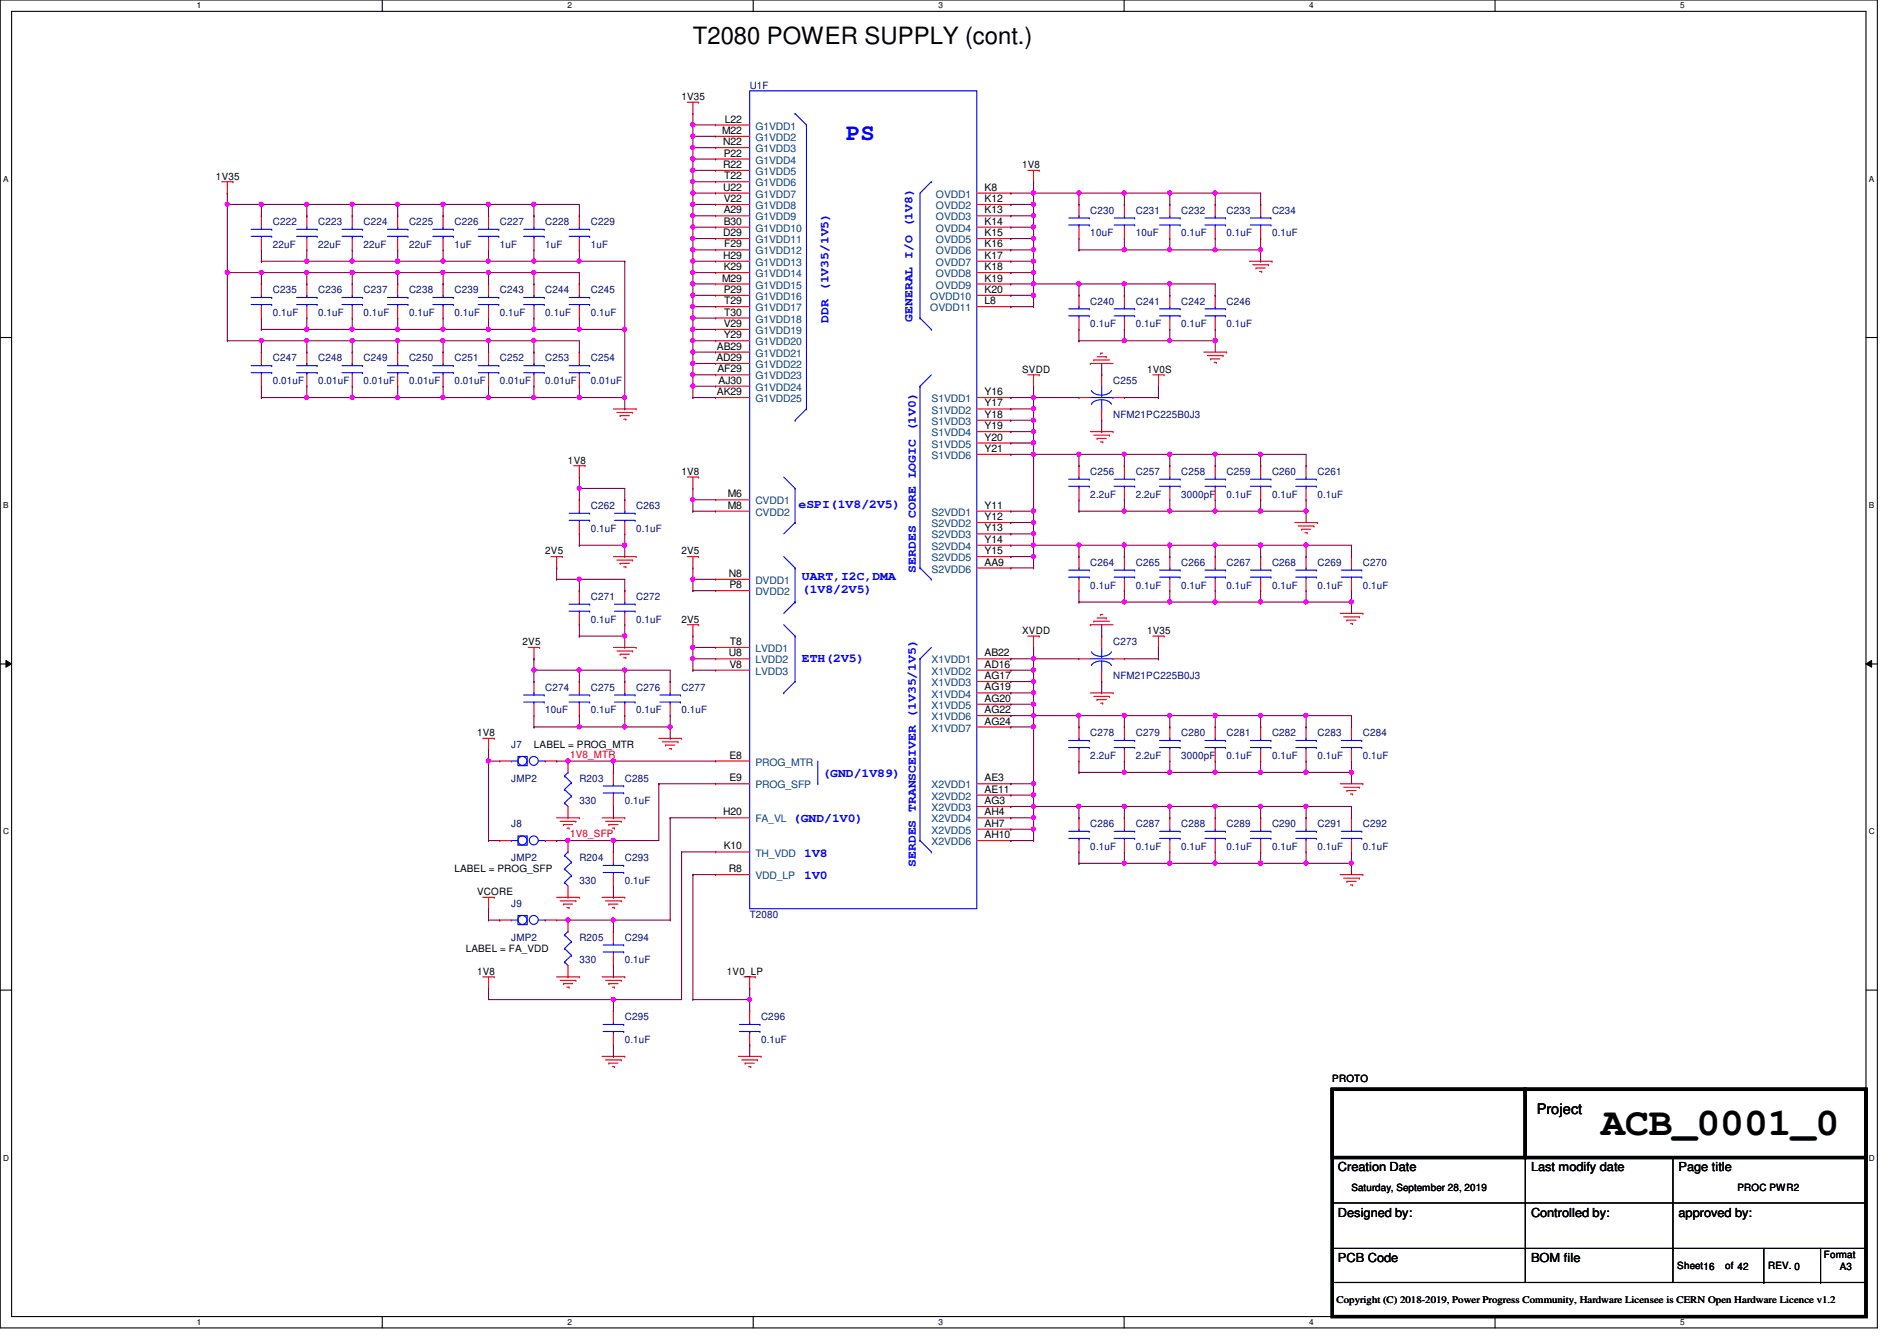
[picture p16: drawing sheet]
<svg xmlns="http://www.w3.org/2000/svg" width="297mm" height="210mm" viewBox="0 0 297 210" stroke-linecap="round" stroke-linejoin="round" font-family="sans-serif">
<defs><g id="words">
<text font-size="6.2" x="250.7" y="177.7">ACB_0001_0</text>
<text font-size="3.7" x="108.5" y="6.9">T2080 POWER SUPPLY (cont.)</text>
<text font-size="3.7" fill="#00f" x="132.5" y="21.8">PS</text>
<text font-size="2.3" x="240.6" y="174.4">Project</text>
<g font-size="1.9" fill="#00f">
<text x="129.7" y="50.5" transform="rotate(-90 129.7 50.5)">DDR (1V35/1V5)</text>
<text x="142.9" y="50.3" transform="rotate(-90 142.9 50.3)">GENERAL I/O (1V8)</text>
<text x="125" y="79.5">eSPI(1V8/2V5)</text>
<text x="143.4" y="89.6" transform="rotate(-90 143.4 89.6)">SERDES CORE LOGIC (1V0)</text>
<text x="125.6" y="90.8">UART,I2C,DMA</text>
<text x="125.6" y="92.8">(1V8/2V5)</text>
<text x="125.6" y="103.7">ETH(2V5)</text>
<text x="128.8" y="121.6">(GND/1V89)</text>
<text x="124.2" y="128.7">(GND/1V0)</text>
<text x="125.9" y="137.6">1V0</text>
<text x="125.9" y="134.1">1V8</text>
<text x="143.4" y="135.7" transform="rotate(-90 143.4 135.7)">SERDES TRANSCEIVER (1V35/1V5)</text>
</g>
<g font-size="1.9">
<text x="209.5" y="183.3">Creation Date</text>
<text x="239.7" y="183.3">Last modify date</text>
<text x="262.8" y="183.3">Page title</text>
<text x="209.5" y="190.4">Designed by:</text>
<text x="239.7" y="190.4">Controlled by:</text>
<text x="262.8" y="190.4">approved by:</text>
<text x="209.5" y="197.5">PCB Code</text>
<text x="239.7" y="197.5">BOM file</text>
</g>
<g font-size="1.6">
<text x="106.7" y="15.7">1V35</text>
<text x="113.1" y="21">M22</text>
<text x="113.2" y="22.7">N22</text>
<text x="113.5" y="19.2">L22</text>
<text x="33.8" y="28.1">1V35</text>
<text x="113.2" y="26.3">R22</text>
<text x="113.2" y="29.8">U22</text>
<text x="113.3" y="24.5">P22</text>
<text x="113.4" y="28.1">T22</text>
<text x="154.2" y="29.8">K8</text>
<text x="160.1" y="26.3">1V8</text>
<text x="113.3" y="31.6">V22</text>
<text x="113.3" y="33.4">A29</text>
<text x="113.3" y="35.2">B30</text>
<text x="154.2" y="31.6">K12</text>
<text x="154.2" y="33.4">K13</text>
<text x="154.2" y="35.2">K14</text>
<text x="113.2" y="37">D29</text>
<text x="113.2" y="40.5">H29</text>
<text x="113.4" y="38.7">F29</text>
<text x="154.2" y="37">K15</text>
<text x="154.2" y="38.7">K16</text>
<text x="154.2" y="40.5">K17</text>
<text x="113.1" y="44.1">M29</text>
<text x="113.3" y="42.3">K29</text>
<text x="113.3" y="45.8">P29</text>
<text x="113.4" y="47.6">T29</text>
<text x="154.2" y="42.3">K18</text>
<text x="154.2" y="44.1">K19</text>
<text x="154.2" y="45.8">K20</text>
<text x="154.2" y="47.6">L8</text>
<text x="113.3" y="51.2">V29</text>
<text x="113.3" y="53">Y29</text>
<text x="113.4" y="49.4">T30</text>
<text x="112.2" y="56.5">AD29</text>
<text x="112.3" y="54.7">AB29</text>
<text x="112.3" y="58.3">AF29</text>
<text x="160.1" y="58.3">SVDD</text>
<text x="179.6" y="58.3">1V0S</text>
<text x="112.3" y="61.8">AK29</text>
<text x="112.5" y="60.1">AJ30</text>
<text x="154.2" y="61.8">Y16</text>
<text x="154.2" y="63.6">Y17</text>
<text x="154.2" y="65.4">Y18</text>
<text x="154.2" y="67.2">Y19</text>
<text x="154.2" y="69">Y20</text>
<text x="154.2" y="70.7">Y21</text>
<text x="88.9" y="72.6">1V8</text>
<text x="106.7" y="74.3">1V8</text>
<text x="114" y="77.9">M6</text>
<text x="114" y="79.6">M8</text>
<text x="154.2" y="79.6">Y11</text>
<text x="154.2" y="81.4">Y12</text>
<text x="154.2" y="83.2">Y13</text>
<text x="85.4" y="86.8">2V5</text>
<text x="106.7" y="86.8">2V5</text>
<text x="154.2" y="85">Y14</text>
<text x="154.2" y="86.7">Y15</text>
<text x="154.2" y="88.5">AA9</text>
<text x="114.1" y="90.3">N8</text>
<text x="114.2" y="92.1">P8</text>
<text x="81.8" y="101">2V5</text>
<text x="106.7" y="97.5">2V5</text>
<text x="114.3" y="101">T8</text>
<text x="160.1" y="99.2">XVDD</text>
<text x="179.6" y="99.2">1V35</text>
<text x="114.1" y="102.7">U8</text>
<text x="114.2" y="104.5">V8</text>
<text x="154.2" y="102.7">AB22</text>
<text x="154.2" y="104.5">AD16</text>
<text x="154.2" y="106.3">AG17</text>
<text x="154.2" y="108.1">AG19</text>
<text x="154.2" y="109.9">AG20</text>
<text x="154.2" y="111.6">AG22</text>
<text x="154.2" y="113.4">AG24</text>
<text x="74.7" y="115.2">1V8</text>
<text x="83.6" y="117">LABEL = PROG_MTR</text>
<text x="114.2" y="118.7">E8</text>
<text x="114.2" y="122.3">E9</text>
<text x="154.2" y="122.3">AE3</text>
<text x="154.2" y="124.1">AE11</text>
<text x="154.2" y="125.9">AG3</text>
<text x="113.2" y="127.6">H20</text>
<text x="154.2" y="127.6">AH4</text>
<text x="154.2" y="129.4">AH7</text>
<text x="154.2" y="131.2">AH10</text>
<text x="71.2" y="136.6">LABEL = PROG_SFP</text>
<text x="113.3" y="133">K10</text>
<text x="114.1" y="136.5">R8</text>
<text x="74.7" y="140.1">VCORE</text>
<text x="72.9" y="149">LABEL = FA_VDD</text>
<text x="74.7" y="152.6">1V8</text>
<text x="113.8" y="152.6">1V0_LP</text>
<text x="208.6" y="169.3">PROTO</text>
<text x="211.6" y="186.4">Saturday, September 28, 2019</text>
<text x="272.1" y="186.4">PROC PWR2</text>
<text x="285.6" y="196.8">Format</text>
<text x="209.3" y="203.9">Copyright (C) 2018-2019, Power Progress Community, Hardware Licensee is CERN Open Hardware Licence v1.2</text>
<text x="262.6" y="198.6">Sheet16</text>
<text x="270.1" y="198.6">of 42</text>
<text x="276.9" y="198.6">REV. 0</text>
<text x="288.1" y="198.8">A3</text>
</g>
<g font-size="1.6" fill="#00007f">
<text x="117.4" y="13.9">U1F</text>
<text x="42.7" y="35.2">C222</text>
<text x="49.8" y="35.2">C223</text>
<text x="56.9" y="35.2">C224</text>
<text x="64" y="35.2">C225</text>
<text x="71.2" y="35.2">C226</text>
<text x="78.3" y="35.2">C227</text>
<text x="85.4" y="35.2">C228</text>
<text x="92.5" y="35.2">C229</text>
<text x="170.7" y="33.4">C230</text>
<text x="177.8" y="33.4">C231</text>
<text x="185" y="33.4">C232</text>
<text x="192.1" y="33.4">C233</text>
<text x="199.2" y="33.4">C234</text>
<text x="42.7" y="38.8">22uF</text>
<text x="49.8" y="38.8">22uF</text>
<text x="56.9" y="38.8">22uF</text>
<text x="64" y="38.8">22uF</text>
<text x="71.2" y="38.8">1uF</text>
<text x="78.3" y="38.8">1uF</text>
<text x="85.4" y="38.8">1uF</text>
<text x="92.5" y="38.8">1uF</text>
<text x="170.7" y="37">10uF</text>
<text x="177.8" y="37">10uF</text>
<text x="185" y="37">0.1uF</text>
<text x="192.1" y="37">0.1uF</text>
<text x="199.2" y="37">0.1uF</text>
<text x="42.7" y="45.9">C235</text>
<text x="49.8" y="45.9">C236</text>
<text x="56.9" y="45.9">C237</text>
<text x="64" y="45.9">C238</text>
<text x="71.2" y="45.9">C239</text>
<text x="78.3" y="45.9">C243</text>
<text x="85.4" y="45.9">C244</text>
<text x="92.5" y="45.9">C245</text>
<text x="170.7" y="47.7">C240</text>
<text x="177.8" y="47.7">C241</text>
<text x="185" y="47.7">C242</text>
<text x="192.1" y="47.7">C246</text>
<text x="42.7" y="49.4">0.1uF</text>
<text x="49.8" y="49.4">0.1uF</text>
<text x="56.9" y="49.4">0.1uF</text>
<text x="64" y="49.4">0.1uF</text>
<text x="71.2" y="49.4">0.1uF</text>
<text x="78.3" y="49.4">0.1uF</text>
<text x="85.4" y="49.4">0.1uF</text>
<text x="92.5" y="49.4">0.1uF</text>
<text x="170.7" y="51.2">0.1uF</text>
<text x="177.8" y="51.2">0.1uF</text>
<text x="185" y="51.2">0.1uF</text>
<text x="192.1" y="51.2">0.1uF</text>
<text x="42.7" y="56.6">C247</text>
<text x="49.8" y="56.6">C248</text>
<text x="56.9" y="56.6">C249</text>
<text x="64" y="56.6">C250</text>
<text x="71.2" y="56.6">C251</text>
<text x="78.3" y="56.6">C252</text>
<text x="85.4" y="56.6">C253</text>
<text x="92.5" y="56.6">C254</text>
<text x="42.7" y="60.1">0.01uF</text>
<text x="49.8" y="60.1">0.01uF</text>
<text x="56.9" y="60.1">0.01uF</text>
<text x="64" y="60.1">0.01uF</text>
<text x="71.2" y="60.1">0.01uF</text>
<text x="78.3" y="60.1">0.01uF</text>
<text x="85.4" y="60.1">0.01uF</text>
<text x="92.5" y="60.1">0.01uF</text>
<text x="174.3" y="60.1">C255</text>
<text x="174.3" y="65.4">NFM21PC225B0J3</text>
<text x="170.7" y="74.3">C256</text>
<text x="170.7" y="77.9">2.2uF</text>
<text x="177.8" y="74.3">C257</text>
<text x="177.8" y="77.9">2.2uF</text>
<text x="185" y="74.3">C258</text>
<text x="185" y="77.9">3000pF</text>
<text x="192.1" y="74.3">C259</text>
<text x="192.1" y="77.9">0.1uF</text>
<text x="199.2" y="74.3">C260</text>
<text x="199.2" y="77.9">0.1uF</text>
<text x="206.3" y="74.3">C261</text>
<text x="206.3" y="77.9">0.1uF</text>
<text x="92.5" y="79.7">C262</text>
<text x="92.5" y="83.2">0.1uF</text>
<text x="99.6" y="79.7">C263</text>
<text x="99.6" y="83.2">0.1uF</text>
<text x="170.7" y="88.6">C264</text>
<text x="177.8" y="88.6">C265</text>
<text x="185" y="88.6">C266</text>
<text x="192.1" y="88.6">C267</text>
<text x="199.2" y="88.6">C268</text>
<text x="206.3" y="88.6">C269</text>
<text x="213.4" y="88.6">C270</text>
<text x="92.5" y="93.9">C271</text>
<text x="99.6" y="93.9">C272</text>
<text x="170.7" y="92.1">0.1uF</text>
<text x="177.8" y="92.1">0.1uF</text>
<text x="185" y="92.1">0.1uF</text>
<text x="192.1" y="92.1">0.1uF</text>
<text x="199.2" y="92.1">0.1uF</text>
<text x="206.3" y="92.1">0.1uF</text>
<text x="213.4" y="92.1">0.1uF</text>
<text x="92.5" y="97.5">0.1uF</text>
<text x="99.6" y="97.5">0.1uF</text>
<text x="174.3" y="101">C273</text>
<text x="174.3" y="106.3">NFM21PC225B0J3</text>
<text x="85.4" y="108.1">C274</text>
<text x="85.4" y="111.7">10uF</text>
<text x="92.5" y="108.1">C275</text>
<text x="92.5" y="111.7">0.1uF</text>
<text x="99.6" y="108.1">C276</text>
<text x="99.6" y="111.7">0.1uF</text>
<text x="106.7" y="108.1">C277</text>
<text x="106.7" y="111.7">0.1uF</text>
<text x="80" y="117">J7</text>
<text x="170.7" y="115.2">C278</text>
<text x="170.7" y="118.8">2.2uF</text>
<text x="177.8" y="115.2">C279</text>
<text x="177.8" y="118.8">2.2uF</text>
<text x="185" y="115.2">C280</text>
<text x="185" y="118.8">3000pF</text>
<text x="192.1" y="115.2">C281</text>
<text x="192.1" y="118.8">0.1uF</text>
<text x="199.2" y="115.2">C282</text>
<text x="199.2" y="118.8">0.1uF</text>
<text x="206.3" y="115.2">C283</text>
<text x="206.3" y="118.8">0.1uF</text>
<text x="213.4" y="115.2">C284</text>
<text x="213.4" y="118.8">0.1uF</text>
<text x="80" y="122.3">JMP2</text>
<text x="90.7" y="122.3">R203</text>
<text x="90.7" y="125.9">330</text>
<text x="97.8" y="122.3">C285</text>
<text x="97.8" y="125.9">0.1uF</text>
<text x="80" y="129.5">J8</text>
<text x="170.7" y="129.5">C286</text>
<text x="177.8" y="129.5">C287</text>
<text x="185" y="129.5">C288</text>
<text x="192.1" y="129.5">C289</text>
<text x="199.2" y="129.5">C290</text>
<text x="206.3" y="129.5">C291</text>
<text x="213.4" y="129.5">C292</text>
<text x="80" y="134.8">JMP2</text>
<text x="90.7" y="134.8">R204</text>
<text x="97.8" y="134.8">C293</text>
<text x="170.7" y="133">0.1uF</text>
<text x="177.8" y="133">0.1uF</text>
<text x="185" y="133">0.1uF</text>
<text x="192.1" y="133">0.1uF</text>
<text x="199.2" y="133">0.1uF</text>
<text x="206.3" y="133">0.1uF</text>
<text x="213.4" y="133">0.1uF</text>
<text x="80" y="141.9">J9</text>
<text x="90.7" y="138.3">330</text>
<text x="97.8" y="138.3">0.1uF</text>
<text x="117.4" y="143.7">T2080</text>
<text x="80" y="147.2">JMP2</text>
<text x="90.7" y="147.2">R205</text>
<text x="97.8" y="147.2">C294</text>
<text x="90.7" y="150.8">330</text>
<text x="97.8" y="150.8">0.1uF</text>
<text x="97.8" y="159.7">C295</text>
<text x="119.2" y="159.7">C296</text>
<text x="97.8" y="163.2">0.1uF</text>
<text x="119.2" y="163.2">0.1uF</text>
</g>
<g font-size="1.6" fill="#00407f">
<text x="118.3" y="20.3">G1VDD1</text>
<text x="118.3" y="22.1">G1VDD2</text>
<text x="118.3" y="23.8">G1VDD3</text>
<text x="118.3" y="25.6">G1VDD4</text>
<text x="118.3" y="27.4">G1VDD5</text>
<text x="118.3" y="29.2">G1VDD6</text>
<text x="118.3" y="30.9">G1VDD7</text>
<text x="118.3" y="32.7">G1VDD8</text>
<text x="118.3" y="34.5">G1VDD9</text>
<text x="146.6" y="32.7">OVDD2</text>
<text x="146.6" y="34.5">OVDD3</text>
<text x="146.6" y="30.9">OVDD1</text>
<text x="118.3" y="36.3">G1VDD10</text>
<text x="118.3" y="38.1">G1VDD11</text>
<text x="118.3" y="39.8">G1VDD12</text>
<text x="118.3" y="41.6">G1VDD13</text>
<text x="146.6" y="36.3">OVDD4</text>
<text x="146.6" y="38.1">OVDD5</text>
<text x="146.6" y="39.8">OVDD6</text>
<text x="146.6" y="41.6">OVDD7</text>
<text x="118.3" y="43.4">G1VDD14</text>
<text x="118.3" y="45.2">G1VDD15</text>
<text x="118.3" y="46.9">G1VDD16</text>
<text x="145.7" y="46.9">OVDD10</text>
<text x="146.6" y="43.4">OVDD8</text>
<text x="146.6" y="45.2">OVDD9</text>
<text x="118.3" y="48.7">G1VDD17</text>
<text x="118.3" y="50.5">G1VDD18</text>
<text x="118.3" y="52.3">G1VDD19</text>
<text x="145.7" y="48.7">OVDD11</text>
<text x="118.3" y="54.1">G1VDD20</text>
<text x="118.3" y="55.8">G1VDD21</text>
<text x="118.3" y="57.6">G1VDD22</text>
<text x="118.3" y="59.4">G1VDD23</text>
<text x="118.3" y="61.2">G1VDD24</text>
<text x="118.3" y="62.9">G1VDD25</text>
<text x="145.9" y="62.9">S1VDD1</text>
<text x="145.9" y="64.7">S1VDD2</text>
<text x="145.9" y="66.5">S1VDD3</text>
<text x="145.9" y="68.3">S1VDD4</text>
<text x="145.9" y="70.1">S1VDD5</text>
<text x="145.9" y="71.8">S1VDD6</text>
<text x="118.3" y="79">CVDD1</text>
<text x="118.3" y="80.7">CVDD2</text>
<text x="145.9" y="80.7">S2VDD1</text>
<text x="145.9" y="82.5">S2VDD2</text>
<text x="145.9" y="84.3">S2VDD3</text>
<text x="145.9" y="86.1">S2VDD4</text>
<text x="145.9" y="87.8">S2VDD5</text>
<text x="145.9" y="89.6">S2VDD6</text>
<text x="118.3" y="91.4">DVDD1</text>
<text x="118.3" y="93.2">DVDD2</text>
<text x="118.3" y="102.1">LVDD1</text>
<text x="118.3" y="103.8">LVDD2</text>
<text x="118.3" y="105.6">LVDD3</text>
<text x="145.9" y="103.8">X1VDD1</text>
<text x="145.9" y="105.6">X1VDD2</text>
<text x="145.9" y="107.4">X1VDD3</text>
<text x="145.9" y="109.2">X1VDD4</text>
<text x="145.9" y="111">X1VDD5</text>
<text x="145.9" y="112.7">X1VDD6</text>
<text x="118.3" y="119.8">PROG_MTR</text>
<text x="145.9" y="114.5">X1VDD7</text>
<text x="118.3" y="123.4">PROG_SFP</text>
<text x="145.9" y="123.4">X2VDD1</text>
<text x="145.9" y="125.2">X2VDD2</text>
<text x="118.3" y="128.7">FA_VL</text>
<text x="145.9" y="127">X2VDD3</text>
<text x="145.9" y="128.7">X2VDD4</text>
<text x="145.9" y="130.5">X2VDD5</text>
<text x="118.3" y="134.1">TH_VDD</text>
<text x="118.3" y="137.6">VDD_LP</text>
<text x="145.9" y="132.3">X2VDD6</text>
</g>
<g font-size="1.6" fill="#f00">
<text x="89.3" y="118.6">1V8_MTR</text>
<text x="89.3" y="131">1V8_SFP</text>
</g>
<g font-size="1.3">
<text x="30.8" y="1.3">1</text>
<text x="88.9" y="1.3">2</text>
<text x="146.9" y="1.3">3</text>
<text x="205" y="1.3">4</text>
<text x="263.1" y="1.3">5</text>
<text x=".5" y="28.4">A</text>
<text x="292.6" y="28.4">A</text>
<text x=".5" y="79.5">B</text>
<text x="292.6" y="79.5">B</text>
<text x=".5" y="130.6">C</text>
<text x="292.6" y="130.6">C</text>
<text x=".5" y="181.7">D</text>
<text x="292.6" y="181.7">D</text>
<text x="30.8" y="207.4">1</text>
<text x="88.9" y="207.4">2</text>
<text x="146.9" y="207.4">3</text>
<text x="205" y="207.4">4</text>
<text x="263.1" y="207.4">5</text>
</g>
</g></defs>
<path d="M0 0h294v207.9h-294zM1.8 1.8h290.4v204.3h-290.4z" fill="none" stroke="#000" stroke-width=".17"/>
<g fill="#fff">
<path d="M30.8 .2h.7v1.4h-.7z"/>
<path d="M30.8 206.2h.7v1.4h-.7z"/>
</g>
<path d="M59.9 0v1.8M59.9 206.1v1.8" fill="none" stroke="#000" stroke-width=".17"/>
<g fill="#fff">
<path d="M88.9 .2h.6v1.4h-.6z"/>
<path d="M88.9 206.2h.6v1.4h-.6z"/>
</g>
<path d="M117.9 0v1.8M117.9 206.1v1.8" fill="none" stroke="#000" stroke-width=".17"/>
<g fill="#fff">
<path d="M146.9 .2h.7v1.4h-.7z"/>
<path d="M146.9 206.2h.7v1.4h-.7z"/>
</g>
<path d="M176 0v1.8M176 206.1v1.8" fill="none" stroke="#000" stroke-width=".17"/>
<g fill="#fff">
<path d="M205 .2h.7v1.4h-.7z"/>
<path d="M205 206.2h.7v1.4h-.7z"/>
</g>
<path d="M234.1 0v1.8M234.1 206.1v1.8" fill="none" stroke="#000" stroke-width=".17"/>
<g fill="#fff">
<path d="M263.1 .2h.7v1.4h-.7z"/>
<path d="M263.1 206.2h.7v1.4h-.7z"/>
<path d="M.5 27.3h.8v1.4h-.8z"/>
<path d="M292.6 27.3h.9v1.4h-.9z"/>
<path d="M.5 78.4h.8v1.4h-.8z"/>
<path d="M292.6 78.4h.9v1.4h-.9z"/>
</g>
<path d="M0 52.8h1.8M292.2 52.8h1.8" fill="none" stroke="#000" stroke-width=".17"/>
<g fill="#fff">
<path d="M.5 129.5h.9v1.4h-.9z"/>
<path d="M292.6 129.5h.9v1.4h-.9z"/>
</g>
<path d="M0 103.9h1.8M292.2 103.9h1.8" fill="none" stroke="#000" stroke-width=".17"/>
<path d="M.9 103.4l.9 .5-.9 .5zM292.2 103.9l.9-.5v1z" fill="#000"/>
<path d="M.9 103.4l.9 .5-.9 .5zM292.2 103.9l.9-.5v1z" fill="none" stroke="#000" stroke-width=".16"/>
<g fill="#fff">
<path d="M.5 180.5h.9v1.4h-.9z"/>
<path d="M292.6 180.5h.9v1.4h-.9z"/>
</g>
<g fill="none" stroke="#000" stroke-width=".17">
<path d="M0 155h1.8M292.2 155h1.8M208.6 170.5h8.9M217.5 170.5h.1M208.6 188.3h83.6M208.6 195.4h83.6M238.8 188.3h.1M238.8 195.4h.1M238.8 195.4v5.3h-30.2M238.8 181.2v14.2M262 188.3h.1M262 195.4h.1"/>
<path d="M262 195.4v5.3h-23.2M262 181.2v14.2M276.2 195.4v5.3M285.1 195.4v5.3M292.2 188.3h.1M292.2 195.4h.1M262 200.7h30.2M276.2 200.7h.1M285.1 200.7h.1M292.2 200.7h.1"/>
</g>
<g fill="none" stroke="#f00" stroke-width=".17">
<path d="M107.6 16h1.8M108.5 17.8h.1M108.5 16v1.8M109.4 16h.1M112.1 19.6h.1M112.1 19.6h5.3M34.7 28.4h1.8M35.6 30.2h.1M35.6 28.4v1.8M36.5 28.4h.1M40.9 33.8h.1M40.9 39.1h.1"/>
<path d="M40.9 33.8v1.8M40.9 37.3v1.8M48 33.8h.1M48 39.1h.1M48 33.8v1.8M48 37.3v1.8M55.2 33.8h.1M55.2 39.1h.1M55.2 33.8v1.8M55.2 37.3v1.8M62.3 33.8h.1M62.3 39.1h.1"/>
<path d="M62.3 33.8v1.8M62.3 37.3v1.8M69.4 33.8h.1M69.4 39.1h.1M69.4 33.8v1.8M69.4 37.3v1.8M76.5 33.8h.1M76.5 39.1h.1M76.5 33.8v1.8M76.5 37.3v1.8M83.6 33.8h.1M83.6 39.1h.1"/>
<path d="M83.6 33.8v1.8M83.6 37.3v1.8M90.7 33.8h.1M90.7 39.1h.1M90.7 33.8v1.8M90.7 37.3v1.8M112.1 21.3h.1M112.1 23.1h.1M112.1 24.9h.1M112.1 26.7h.1M112.1 28.4h.1M112.1 30.2h.1"/>
<path d="M112.1 32h.1M112.1 33.8h.1M112.1 35.6h.1M112.1 37.3h.1M112.1 39.1h.1M112.1 26.7h5.3M112.1 28.4h5.3M112.1 32h5.3M112.1 33.8h5.3M112.1 35.6h5.3M112.1 37.3h5.3M112.1 39.1h5.3"/>
<path d="M112.1 21.3h5.3M112.1 23.1h5.3M112.1 24.9h5.3M112.1 30.2h5.3M152.9 32h5.4M152.9 33.8h5.4M152.9 35.6h5.4M152.9 37.3h5.4M152.9 39.1h5.4M152.9 30.2h5.4M158.3 32h.1M158.3 33.8h.1"/>
<path d="M158.3 35.6h.1M158.3 37.3h.1M158.3 39.1h.1M158.3 30.2h.1M160.9 26.7h1.8M161.8 28.4h.1M161.8 26.7v1.7M162.7 26.7h.1M168.9 32h.1M168.9 37.3h.1M168.9 32v1.8M168.9 35.6v1.7"/>
<path d="M176.1 32h.1M176.1 37.3h.1M176.1 32v1.8M176.1 35.6v1.7M183.2 32h.1M183.2 37.3h.1M183.2 32v1.8M183.2 35.6v1.7M190.3 32h.1M190.3 37.3h.1M190.3 32v1.8M190.3 35.6v1.7"/>
<path d="M197.4 32h.1M197.4 37.3h.1M197.4 32v1.8M197.4 35.6v1.7M40.9 55.1h.1M40.9 44.4h.1M40.9 49.8h.1M40.9 44.4v1.8M40.9 48v1.8M40.9 55.1v1.8M40.9 58.7v1.8M48 44.4h.1"/>
<path d="M48 49.8h.1M48 55.1h.1M48 44.4v1.8M48 48v1.8M48 55.1v1.8M48 58.7v1.8M55.2 44.4h.1M55.2 49.8h.1M55.2 55.1h.1M55.2 44.4v1.8M55.2 48v1.8M55.2 55.1v1.8"/>
<path d="M55.2 58.7v1.8M62.3 44.4h.1M62.3 49.8h.1M62.3 55.1h.1M62.3 44.4v1.8M62.3 48v1.8M62.3 55.1v1.8M62.3 58.7v1.8M69.4 44.4h.1M69.4 49.8h.1M69.4 55.1h.1M69.4 44.4v1.8"/>
<path d="M69.4 48v1.8M69.4 55.1v1.8M69.4 58.7v1.8M76.5 55.1h.1M76.5 44.4h.1M76.5 49.8h.1M76.5 44.4v1.8M76.5 48v1.8M76.5 55.1v1.8M76.5 58.7v1.8M83.6 55.1h.1M83.6 44.4h.1"/>
<path d="M83.6 49.8h.1M83.6 44.4v1.8M83.6 48v1.8M83.6 55.1v1.8M83.6 58.7v1.8M90.7 44.4h.1M90.7 49.8h.1M90.7 55.1h.1M90.7 44.4v1.8M90.7 48v1.8M90.7 55.1v1.8M90.7 58.7v1.8"/>
<path d="M112.1 40.9h.1M112.1 42.7h.1M112.1 44.4h.1M112.1 46.2h.1M112.1 48h.1M112.1 49.8h.1M112.1 51.6h.1M112.1 53.3h.1M112.1 55.1h.1M112.1 56.9h.1M112.1 58.7h.1M112.1 58.7h5.3"/>
<path d="M112.1 40.9h5.3M112.1 55.1h5.3M112.1 56.9h5.3M112.1 42.7h5.3M112.1 44.4h5.3M112.1 46.2h5.3M112.1 48h5.3M112.1 49.8h5.3M112.1 51.6h5.3M112.1 53.3h5.3M152.9 40.9h5.4M152.9 42.7h5.4"/>
<path d="M152.9 44.4h5.4M152.9 46.2h5.4M152.9 48h5.4M158.3 40.9h.1M158.3 42.7h.1M158.3 44.4h.1M158.3 46.2h.1M158.3 48h.1M160.9 58.7h1.8M161.8 58.7v1.8M162.7 58.7h.1M168.9 46.2h.1"/>
<path d="M168.9 51.6h.1M168.9 46.2v1.8M168.9 49.8v1.8M170.7 56.9h.1M170.7 56.9h3.6M171.3 56.3h.1M171.3 56.3h2.4M171.8 55.8h1.4M172.3 55.3h.1M172.3 55.3h.4M172.5 58.7h.1M172.5 58.7v1.8"/>
<path d="M173.2 55.8h.1M176.1 46.2h.1M176.1 51.6h.1M176.1 46.2v1.8M176.1 49.8v1.8M180.5 58.7h1.8M181.4 58.7v1.8M182.3 58.7h.1M183.2 46.2h.1M183.2 51.6h.1M183.2 46.2v1.8M183.2 49.8v1.8"/>
<path d="M188.5 55.1h3.6M189.1 55.7h2.4M189.6 56.2h.1M189.6 56.2h1.4M190.1 56.7h.4M190.3 46.2h.1M190.3 51.6h.1M190.3 46.2v1.8M190.3 49.8v1.8M190.5 56.7h.1M191.5 55.7h.1M192.1 55.1h.1"/>
<path d="M195.6 40.9h3.6M196.2 41.4h2.4M196.7 42h.1M196.7 42h1.4M197.2 42.5h.4M197.6 42.5h.1M198.6 41.4h.1M199.2 40.9h.1M40.9 60.5h.1M48 60.5h.1M55.2 60.5h.1M62.3 60.5h.1"/>
<path d="M69.4 60.5h.1M76.5 60.5h.1M83.6 60.5h.1M89.8 72.9h1.8M90.7 74.7h.1M90.7 60.5h.1M90.7 78.2h.1M90.7 72.9v1.8M90.7 78.2v1.8M91.6 72.9h.1M96.1 64h3.5M96.6 64.6h2.5"/>
<path d="M97.1 65.1h.1M97.1 65.1h1.4M97.7 65.6h.3M97.8 78.2h.1M97.8 78.2v1.8M98 65.6h.1M99.1 64.6h.1M99.6 64h.1M107.6 74.7h1.8M108.5 76.5h.1M108.5 74.7v1.8M109.4 74.7h.1"/>
<path d="M112.1 78.2h.1M112.1 60.5h.1M112.1 62.2h.1M112.1 62.2h5.3M112.1 78.2h5.3M112.1 60.5h5.3M152.9 64h5.4M152.9 67.6h5.4M152.9 62.2h5.4M152.9 65.8h5.4M152.9 69.3h5.4M152.9 71.1h5.4"/>
<path d="M158.3 62.2h.1M158.3 64h.1M158.3 65.8h.1M158.3 67.6h.1M158.3 69.3h.1M158.3 71.1h.1M161.8 60.5h.1M168.9 72.9h.1M168.9 78.2h.1M168.9 62.2h.1M168.9 72.9v1.8M168.9 76.5v1.7"/>
<path d="M168.9 62.2h1.8M170.7 67.6h3.6M171.3 68.1h2.4M171.8 68.6h.1M171.8 68.6h1.4M172.3 69.2h.4M172.5 65.8h.1M172.5 64v1.8M172.7 69.2h.1M173.7 68.1h.1M174.3 67.6h.1M174.3 62.2h1.8"/>
<path d="M176.1 62.2h.1M176.1 72.9h.1M176.1 78.2h.1M176.1 72.9v1.8M176.1 76.5v1.7M181.4 60.5h.1M183.2 72.9h.1M183.2 78.2h.1M183.2 72.9v1.8M183.2 76.5v1.7M190.3 72.9h.1M190.3 78.2h.1"/>
<path d="M190.3 72.9v1.8M190.3 76.5v1.7M197.4 72.9h.1M197.4 78.2h.1M197.4 72.9v1.8M197.4 76.5v1.7M204.5 72.9h.1M204.5 78.2h.1M204.5 72.9v1.8M204.5 76.5v1.7M86.3 87.1h1.7M87.2 88.9h.1"/>
<path d="M87.2 87.1v1.8M88 87.1h.1M90.7 92.5h.1M90.7 97.8h.1M90.7 83.6h.1M90.7 81.8v1.8M90.7 92.5v1.7M90.7 96v1.8M96.1 87.1h3.5M96.6 87.7h2.5M97.1 88.2h.1M97.1 88.2h1.4"/>
<path d="M97.7 88.7h.3M97.8 83.6h.1M97.8 92.5h.1M97.8 97.8h.1M97.8 81.8v1.8M97.8 92.5v1.7M97.8 96v1.8M98 88.7h.1M99.1 87.7h.1M99.6 87.1h.1M107.6 87.1h1.8M107.6 97.8h1.8"/>
<path d="M108.5 88.9h.1M108.5 99.6h.1M108.5 87.1v1.8M108.5 97.8v1.8M109.4 87.1h.1M109.4 97.8h.1M112.1 90.7h.1M112.1 92.5h.1M112.1 80h.1M112.1 90.7h5.3M112.1 92.5h5.3M112.1 80h5.3"/>
<path d="M152.9 87.1h5.4M152.9 81.8h5.4M152.9 80h5.4M152.9 83.6h5.4M152.9 85.3h5.4M152.9 88.9h5.4M158.3 80h.1M158.3 81.8h.1M158.3 83.6h.1M158.3 85.3h.1M158.3 87.1h.1M158.3 88.9h.1"/>
<path d="M160.9 99.6h1.8M161.8 99.6v1.7M162.7 99.6h.1M168.9 87.1h.1M168.9 92.5h.1M168.9 87.1v1.8M168.9 90.7v1.8M170.7 97.8h.1M170.7 97.8h3.6M171.3 97.2h.1M171.3 97.2h2.4M171.8 96.7h1.4"/>
<path d="M172.3 96.2h.1M172.3 96.2h.4M172.5 99.6h.1M172.5 99.6v1.7M173.2 96.7h.1M176.1 87.1h.1M176.1 92.5h.1M176.1 87.1v1.8M176.1 90.7v1.8M180.5 99.6h1.8M181.4 99.6v1.7M182.3 99.6h.1"/>
<path d="M183.2 87.1h.1M183.2 92.5h.1M183.2 87.1v1.8M183.2 90.7v1.8M190.3 87.1h.1M190.3 92.5h.1M190.3 87.1v1.8M190.3 90.7v1.8M197.4 87.1h.1M197.4 92.5h.1M197.4 87.1v1.8M197.4 90.7v1.8"/>
<path d="M202.7 81.8h3.6M203.3 82.3h2.4M203.8 82.8h.1M203.8 82.8h1.4M204.3 83.4h.4M204.5 87.1h.1M204.5 92.5h.1M204.5 87.1v1.8M204.5 90.7v1.8M204.7 83.4h.1M205.7 82.3h.1M206.3 81.8h.1"/>
<path d="M209.8 96h3.6M210.4 96.6h2.4M210.9 97.1h.1M210.9 97.1h1.4M211.5 97.6h.3M211.6 87.1h.1M211.6 92.5h.1M211.6 87.1v1.8M211.6 90.7v1.8M211.8 97.6h.1M212.8 96.6h.1M213.4 96h.1"/>
<path d="M75.6 115.6h1.8M76.5 117.3h.1M76.5 115.6v1.7M77.4 115.6h.1M78.3 119.1h.1M78.3 119.1h1.7M82.7 101.3h1.8M83.6 103.1h.1M83.6 106.7h.1M83.6 112h.1M83.6 101.3v1.8M83.6 106.7v1.8"/>
<path d="M83.6 110.2v1.8M84.5 101.3h.1M85.4 119.1h1.8M87.2 119.1h.1M88.9 119.1h.1M88.9 119.1v1.8M90.7 106.7h.1M90.7 112h.1M90.7 106.7v1.8M90.7 110.2v1.8M96.1 101.3h3.5M96.6 101.9h2.5"/>
<path d="M97.1 102.4h.1M97.1 102.4h1.4M97.7 103h.3M97.8 106.7h.1M97.8 112h.1M97.8 106.7v1.8M97.8 110.2v1.8M98 103h.1M99.1 101.9h.1M99.6 101.3h.1M103.2 115.6h3.5M103.7 116.1h2.5"/>
<path d="M104.2 116.6h.1M104.2 116.6h1.5M104.8 117.2h.3M104.9 106.7h.1M104.9 112h.1M104.9 106.7v1.8M104.9 110.2v1.8M105.1 117.2h.1M106.2 116.1h.1M106.7 115.6h.1M112.1 101.3h.1M112.1 103.1h.1"/>
<path d="M112.1 104.9h.1M112.1 119.1h.1M112.1 101.3h5.3M112.1 119.1h5.3M112.1 103.1h5.3M112.1 104.9h5.3M152.9 108.5h5.4M152.9 103.1h5.4M152.9 104.9h5.4M152.9 106.7h5.4M152.9 110.2h5.4M152.9 112h5.4"/>
<path d="M152.9 113.8h5.4M158.3 103.1h.1M158.3 104.9h.1M158.3 106.7h.1M158.3 108.5h.1M158.3 110.2h.1M158.3 112h.1M158.3 113.8h.1M161.8 101.3h.1M168.9 113.8h.1M168.9 119.1h.1M168.9 103.1h.1"/>
<path d="M168.9 113.8v1.8M168.9 117.3v1.8M168.9 103.1h1.8M170.7 108.5h3.6M171.3 109h2.4M171.8 109.5h.1M171.8 109.5h1.4M172.3 110.1h.4M172.5 106.7h.1M172.5 104.9v1.8M172.7 110.1h.1M173.7 109h.1"/>
<path d="M174.3 108.5h.1M174.3 103.1h1.8M176.1 103.1h.1M176.1 113.8h.1M176.1 119.1h.1M176.1 113.8v1.8M176.1 117.3v1.8M181.4 101.3h.1M183.2 113.8h.1M183.2 119.1h.1M183.2 113.8v1.8M183.2 117.3v1.8"/>
<path d="M190.3 113.8h.1M190.3 119.1h.1M190.3 113.8v1.8M190.3 117.3v1.8M197.4 113.8h.1M197.4 119.1h.1M197.4 113.8v1.8M197.4 117.3v1.8M204.5 113.8h.1M204.5 119.1h.1M204.5 113.8v1.8M204.5 117.3v1.8"/>
<path d="M211.6 113.8h.1M211.6 119.1h.1M211.6 113.8v1.8M211.6 117.3v1.8M78.3 131.6h.1M78.3 131.6h1.7M85.4 131.6h1.8M87.2 131.6h.1M87.2 128h3.5M87.7 128.6h2.5M88.2 129.1h.1M88.2 129.1h1.5"/>
<path d="M88.8 129.6h.3M88.9 128h.1M88.9 131.6h.1M88.9 126.2v1.8M88.9 131.6v1.7M88.9 138.7v1.8M89.1 129.6h.1M90.2 128.6h.1M90.7 128h.1M94.3 128h3.5M94.8 128.6h2.5M95.3 129.1h.1"/>
<path d="M95.3 129.1h1.5M95.9 129.6h.3M96.1 133.3h.1M96.1 138.7h.1M96.1 120.9h.1M96.1 126.2h.1M96.1 120.9v1.8M96.1 124.5v1.7M96.1 133.3v1.8M96.1 136.9v1.8M96.2 129.6h.1M97.3 128.6h.1"/>
<path d="M97.8 128h.1M112.1 133.3h.1M112.1 128h.1M112.1 122.7h.1M112.1 136.9h.1M112.1 128h5.3M112.1 122.7h5.3M112.1 136.9h5.3M112.1 133.3h5.3M152.9 128h5.4M152.9 122.7h5.4M152.9 131.6h5.4"/>
<path d="M152.9 124.5h5.4M152.9 126.2h5.4M152.9 129.8h5.4M158.3 122.7h.1M158.3 124.5h.1M158.3 126.2h.1M158.3 128h.1M158.3 129.8h.1M158.3 131.6h.1M168.9 128h.1M168.9 133.3h.1M168.9 128v1.8"/>
<path d="M168.9 131.6v1.7M176.1 128h.1M176.1 133.3h.1M176.1 128v1.8M176.1 131.6v1.7M183.2 128h.1M183.2 133.3h.1M183.2 128v1.8M183.2 131.6v1.7M190.3 128h.1M190.3 133.3h.1M190.3 128v1.8"/>
<path d="M190.3 131.6v1.7M197.4 128h.1M197.4 133.3h.1M197.4 128v1.8M197.4 131.6v1.7M204.5 128h.1M204.5 133.3h.1M204.5 128v1.8M204.5 131.6v1.7M209.8 122.7h3.6M209.8 136.9h3.6M210.4 123.2h2.4"/>
<path d="M210.4 137.5h2.4M210.9 123.7h.1M210.9 138h.1M210.9 123.7h1.4M210.9 138h1.4M211.5 124.3h.3M211.5 138.5h.3M211.6 128h.1M211.6 133.3h.1M211.6 128v1.8M211.6 131.6v1.7M211.8 124.3h.1"/>
<path d="M211.8 138.5h.1M212.8 123.2h.1M212.8 137.5h.1M213.4 122.7h.1M213.4 136.9h.1M75.6 140.5h1.8M75.6 152.9h1.8M76.5 154.7h.1M76.5 142.2h.1M76.5 140.5v1.7M76.5 152.9v1.8M77.4 152.9h.1"/>
<path d="M77.4 140.5h.1M78.3 144h.1M78.3 144h1.7M85.4 144h1.8M87.2 144h.1M87.2 140.5h3.5M87.2 152.9h3.5M87.7 141h2.5M87.7 153.5h2.5M88.2 141.5h.1M88.2 154h.1M88.2 141.5h1.5"/>
<path d="M88.2 154h1.5M88.8 142.1h.3M88.8 154.5h.3M88.9 152.9h.1M88.9 144h.1M88.9 140.5h.1M88.9 144v1.8M88.9 151.1v1.8M89.1 142.1h.1M89.1 154.5h.1M90.2 141h.1M90.2 153.5h.1"/>
<path d="M90.7 140.5h.1M90.7 152.9h.1M94.3 140.5h3.5M94.3 152.9h3.5M94.8 141h2.5M94.8 153.5h2.5M95.3 141.5h.1M95.3 154h.1M95.3 141.5h1.5M95.3 154h1.5M95.9 142.1h.3M95.9 154.5h.3"/>
<path d="M96.1 145.8h.1M96.1 151.1h.1M96.1 158.2h.1M96.1 145.8v1.8M96.1 149.4v1.7M96.1 158.2v1.8M96.2 142.1h.1M96.2 154.5h.1M97.3 141h.1M97.3 153.5h.1M97.8 140.5h.1M97.8 152.9h.1"/>
<path d="M116.5 152.9h1.8M117.4 154.7h.1M117.4 158.2h.1M117.4 152.9v1.8M117.4 158.2v1.8M118.3 152.9h.1M94.3 165.4h3.5M94.8 165.9h2.5M95.3 166.4h.1M95.3 166.4h1.5M95.9 167h.3M96.1 163.6h.1"/>
<path d="M96.1 161.8v1.8M96.2 167h.1M97.3 165.9h.1M97.8 165.4h.1M115.6 165.4h3.6M116.2 165.9h2.4M116.7 166.4h.1M116.7 166.4h1.4M117.2 167h.4M117.4 163.6h.1M117.4 161.8v1.8M117.6 167h.1"/>
<path d="M118.6 165.9h.1M119.2 165.4h.1"/>
</g>
<path d="M208.6 170.5h30.2v10.7h-30.2zM208.6 170.5h83.6v35.6h-83.6zM238.8 170.5h53.4v10.7h-53.4z" fill="none" stroke="#000" stroke-width=".51"/>
<g fill="none" stroke="#00f" stroke-width=".17">
<path d="M117.4 14.2h35.5v128h-35.5zM124.5 17.8h.1M124.5 17.8l1.8 1.8v44.4M39.3 37h3.2M39.3 35.9h3.2M40.9 37h.1M40.9 35.6h.1M40.9 35.6v.3M40.9 37v.3M42.5 37h.1M42.5 35.9h.1M46.4 37h3.3"/>
<path d="M46.4 35.9h3.3M48 37h.1M48 35.6h.1M48 35.6v.3M48 37v.3M49.7 37h.1M49.7 35.9h.1M53.5 37h3.3M53.5 35.9h3.3M55.2 37h.1M55.2 35.6h.1M55.2 35.6v.3"/>
<path d="M55.2 37v.3M56.8 37h.1M56.8 35.9h.1M60.7 37h3.2M60.7 35.9h3.2M62.3 37h.1M62.3 35.6h.1M62.3 35.6v.3M62.3 37v.3M63.9 37h.1M63.9 35.9h.1M67.8 37h3.2"/>
<path d="M67.8 35.9h3.2M69.4 37h.1M69.4 35.6h.1M69.4 35.6v.3M69.4 37v.3M71 37h.1M71 35.9h.1M74.9 37h3.2M74.9 35.9h3.2M76.5 37h.1M76.5 35.6h.1M76.5 35.6v.3"/>
<path d="M76.5 37v.3M78.1 37h.1M78.1 35.9h.1M82 37h3.2M82 35.9h3.2M83.6 37h.1M83.6 35.6h.1M83.6 35.6v.3M83.6 37v.3M85.2 37h.1M85.2 35.9h.1M89.1 37h3.2"/>
<path d="M89.1 35.9h3.2M90.7 37h.1M90.7 35.6h.1M90.7 35.6v.3M90.7 37v.3M92.3 37h.1M92.3 35.9h.1M145.8 28.4h.1M145.8 28.4l-1.7 1.8v19.6M167.3 35.2h3.3M167.3 34.1h3.3M168.9 35.2h.1"/>
<path d="M168.9 33.8h.1M168.9 33.8v.3M168.9 35.2v.4M170.6 35.2h.1M170.6 34.1h.1M174.5 35.2h3.2M174.5 34.1h3.2M176.1 35.2h.1M176.1 33.8h.1M176.1 33.8v.3M176.1 35.2v.4M177.7 35.2h.1"/>
<path d="M177.7 34.1h.1M181.6 35.2h3.2M181.6 34.1h3.2M183.2 35.2h.1M183.2 33.8h.1M183.2 33.8v.3M183.2 35.2v.4M184.8 35.2h.1M184.8 34.1h.1M188.7 35.2h3.2M188.7 34.1h3.2M190.3 35.2h.1"/>
<path d="M190.3 33.8h.1M190.3 33.8v.3M190.3 35.2v.4M191.9 35.2h.1M191.9 34.1h.1M195.8 35.2h3.2M195.8 34.1h3.2M197.4 35.2h.1M197.4 33.8h.1M197.4 33.8v.3M197.4 35.2v.4M199 35.2h.1"/>
<path d="M199 34.1h.1M39.3 58.3h3.2M39.3 57.2h3.2M39.3 47.7h3.2M39.3 46.6h3.2M40.9 58.3h.1M40.9 56.9h.1M40.9 47.7h.1M40.9 46.2h.1M40.9 46.2v.4M40.9 47.7v.3M40.9 56.9v.3"/>
<path d="M40.9 58.3v.4M42.5 58.3h.1M42.5 57.2h.1M42.5 47.7h.1M42.5 46.6h.1M46.4 58.3h3.3M46.4 57.2h3.3M46.4 47.7h3.3M46.4 46.6h3.3M48 47.7h.1M48 46.2h.1M48 58.3h.1"/>
<path d="M48 56.9h.1M48 46.2v.4M48 47.7v.3M48 56.9v.3M48 58.3v.4M49.7 47.7h.1M49.7 46.6h.1M49.7 58.3h.1M49.7 57.2h.1M53.5 58.3h3.3M53.5 57.2h3.3M53.5 47.7h3.3"/>
<path d="M53.5 46.6h3.3M55.2 47.7h.1M55.2 46.2h.1M55.2 58.3h.1M55.2 56.9h.1M55.2 46.2v.4M55.2 47.7v.3M55.2 56.9v.3M55.2 58.3v.4M56.8 47.7h.1M56.8 46.6h.1M56.8 58.3h.1"/>
<path d="M56.8 57.2h.1M60.7 58.3h3.2M60.7 57.2h3.2M60.7 47.7h3.2M60.7 46.6h3.2M62.3 47.7h.1M62.3 46.2h.1M62.3 58.3h.1M62.3 56.9h.1M62.3 46.2v.4M62.3 47.7v.3M62.3 56.9v.3"/>
<path d="M62.3 58.3v.4M63.9 47.7h.1M63.9 46.6h.1M63.9 58.3h.1M63.9 57.2h.1M67.8 58.3h3.2M67.8 57.2h3.2M67.8 47.7h3.2M67.8 46.6h3.2M69.4 47.7h.1M69.4 46.2h.1M69.4 58.3h.1"/>
<path d="M69.4 56.9h.1M69.4 46.2v.4M69.4 47.7v.3M69.4 56.9v.3M69.4 58.3v.4M71 47.7h.1M71 46.6h.1M71 58.3h.1M71 57.2h.1M74.9 58.3h3.2M74.9 57.2h3.2M74.9 47.7h3.2"/>
<path d="M74.9 46.6h3.2M76.5 58.3h.1M76.5 56.9h.1M76.5 47.7h.1M76.5 46.2h.1M76.5 46.2v.4M76.5 47.7v.3M76.5 56.9v.3M76.5 58.3v.4M78.1 58.3h.1M78.1 57.2h.1M78.1 47.7h.1"/>
<path d="M78.1 46.6h.1M82 58.3h3.2M82 57.2h3.2M82 47.7h3.2M82 46.6h3.2M83.6 58.3h.1M83.6 56.9h.1M83.6 47.7h.1M83.6 46.2h.1M83.6 46.2v.4M83.6 47.7v.3M83.6 56.9v.3"/>
<path d="M83.6 58.3v.4M85.2 58.3h.1M85.2 57.2h.1M85.2 47.7h.1M85.2 46.6h.1M89.1 58.3h3.2M89.1 57.2h3.2M89.1 47.7h3.2M89.1 46.6h3.2M90.7 47.7h.1M90.7 46.2h.1M90.7 58.3h.1"/>
<path d="M90.7 56.9h.1M90.7 46.2v.4M90.7 47.7v.3M90.7 56.9v.3M90.7 58.3v.4M92.3 47.7h.1M92.3 46.6h.1M92.3 58.3h.1M92.3 57.2h.1M144.1 49.8h.1M144.1 49.8l1.7 1.8M145.8 51.6h.1"/>
<path d="M145.8 58.7l-1.7 1.8M167.3 49.4h3.3M167.3 48.3h3.3M168.9 49.4h.1M168.9 48h.1M168.9 48v.3M168.9 49.4v.4M170.6 49.4h.1M170.6 48.3h.1M174.5 49.4h3.2M174.5 48.3h3.2M176.1 49.4h.1"/>
<path d="M176.1 48h.1M176.1 48v.3M176.1 49.4v.4M177.7 49.4h.1M177.7 48.3h.1M181.6 49.4h3.2M181.6 48.3h3.2M183.2 49.4h.1M183.2 48h.1M183.2 48v.3M183.2 49.4v.4M184.8 49.4h.1"/>
<path d="M184.8 48.3h.1M188.7 49.4h3.2M188.7 48.3h3.2M190.3 49.4h.1M190.3 48h.1M190.3 48v.3M190.3 49.4v.4M191.9 49.4h.1M191.9 48.3h.1M122.7 74.7l1.8 1.8M124.5 65.8h.1M124.5 76.5h.1"/>
<path d="M124.5 76.5v5.3M126.3 64h.1M126.3 64l-1.8 1.8M144.1 60.5h.1M144.1 60.5v28.4M167.3 76.1h3.3M167.3 75h3.3M168.9 76.1h.1M168.9 74.7h.1M168.9 74.7v.3M168.9 76.1v.4M170.6 76.1h.1"/>
<path d="M170.6 75h.1M170.7 62.2h3.6M170.9 63.3a2.06 2.06 0 0 1 3.1 0M170.9 61.1a2.06 2.06 0 0 0 3.1 0M172.5 61.9h.1M172.5 64h.1M172.5 60.5v1.4M172.5 62.6v1.4M174.3 62.2h.1M174.5 76.1h3.2M174.5 75h3.2M176.1 76.1h.1"/>
<path d="M176.1 74.7h.1M176.1 74.7v.3M176.1 76.1v.4M177.7 76.1h.1M177.7 75h.1M181.6 76.1h3.2M181.6 75h3.2M183.2 76.1h.1M183.2 74.7h.1M183.2 74.7v.3M183.2 76.1v.4M184.8 76.1h.1"/>
<path d="M184.8 75h.1M188.7 76.1h3.2M188.7 75h3.2M190.3 76.1h.1M190.3 74.7h.1M190.3 74.7v.3M190.3 76.1v.4M191.9 76.1h.1M191.9 75h.1M195.8 76.1h3.2M195.8 75h3.2M197.4 76.1h.1"/>
<path d="M197.4 74.7h.1M197.4 74.7v.3M197.4 76.1v.4M199 76.1h.1M199 75h.1M202.9 76.1h3.2M202.9 75h3.2M204.5 76.1h.1M204.5 74.7h.1M204.5 74.7v.3M204.5 76.1v.4M206.1 76.1h.1"/>
<path d="M206.1 75h.1M89.1 95.7h3.2M89.1 94.6h3.2M89.1 81.4h3.2M89.1 80.3h3.2M90.7 95.7h.1M90.7 94.2h.1M90.7 81.4h.1M90.7 80h.1M90.7 80v.3M90.7 81.4v.4M90.7 94.2v.4"/>
<path d="M90.7 95.7v.3M92.3 95.7h.1M92.3 94.6h.1M92.3 81.4h.1M92.3 80.3h.1M96.2 95.7h3.2M96.2 94.6h3.2M96.2 81.4h3.2M96.2 80.3h3.2M97.8 81.4h.1M97.8 80h.1M97.8 95.7h.1"/>
<path d="M97.8 94.2h.1M97.8 80v.3M97.8 81.4v.4M97.8 94.2v.4M97.8 95.7v.3M99.4 81.4h.1M99.4 80.3h.1M99.4 95.7h.1M99.4 94.6h.1M122.7 97.8l1.8 1.8M122.7 87.1l1.8 1.8M124.5 81.8h.1"/>
<path d="M124.5 99.6h.1M124.5 88.9h.1M124.5 94.2h.1M124.5 88.9v5.3M124.5 99.6v7.1M124.5 81.8l-1.8 1.8M124.5 94.2l-1.8 1.8M144.1 88.9h.1M144.1 88.9l1.7 1.8M145.8 90.7h.1M167.3 90.3h3.3M167.3 89.2h3.3"/>
<path d="M168.9 90.3h.1M168.9 88.9h.1M168.9 88.9v.3M168.9 90.3v.4M170.6 90.3h.1M170.6 89.2h.1M174.5 90.3h3.2M174.5 89.2h3.2M176.1 90.3h.1M176.1 88.9h.1M176.1 88.9v.3M176.1 90.3v.4"/>
<path d="M177.7 90.3h.1M177.7 89.2h.1M181.6 90.3h3.2M181.6 89.2h3.2M183.2 90.3h.1M183.2 88.9h.1M183.2 88.9v.3M183.2 90.3v.4M184.8 90.3h.1M184.8 89.2h.1M188.7 90.3h3.2M188.7 89.2h3.2"/>
<path d="M190.3 90.3h.1M190.3 88.9h.1M190.3 88.9v.3M190.3 90.3v.4M191.9 90.3h.1M191.9 89.2h.1M195.8 90.3h3.2M195.8 89.2h3.2M197.4 90.3h.1M197.4 88.9h.1M197.4 88.9v.3M197.4 90.3v.4"/>
<path d="M199 90.3h.1M199 89.2h.1M202.9 90.3h3.2M202.9 89.2h3.2M204.5 90.3h.1M204.5 88.9h.1M204.5 88.9v.3M204.5 90.3v.4M206.1 90.3h.1M206.1 89.2h.1M210 90.3h3.2M210 89.2h3.2"/>
<path d="M211.6 90.3h.1M211.6 88.9h.1M211.6 88.9v.3M211.6 90.3v.4M213.2 90.3h.1M213.2 89.2h.1M80 119.1h.1M80 119.1h1.1M81.1 118.4h1.4v1.4h-1.4zM82 109.9h3.2M82 108.8h3.2M83.6 109.9h.1"/>
<path d="M83.6 108.5h.1M83.6 108.5v.3M83.6 109.9v.3M84.3 119.1h1.1M85.2 109.9h.1M85.2 108.8h.1M85.4 119.1h.1M89.1 109.9h3.2M89.1 108.8h3.2M90.7 109.9h.1M90.7 108.5h.1M90.7 108.5v.3"/>
<path d="M90.7 109.9v.3M92.3 109.9h.1M92.3 108.8h.1M96.2 109.9h3.2M96.2 108.8h3.2M97.8 109.9h.1M97.8 108.5h.1M97.8 108.5v.3M97.8 109.9v.3M99.4 109.9h.1M99.4 108.8h.1M103.3 109.9h3.2"/>
<path d="M103.3 108.8h3.2M104.9 109.9h.1M104.9 108.5h.1M104.9 108.5v.3M104.9 109.9v.3M106.5 109.9h.1M106.5 108.8h.1M122.7 108.5h.1M124.5 106.7h.1M124.5 106.7l-1.8 1.8M128.1 119.1v3.6M144.1 103.1h.1"/>
<path d="M144.1 103.1v28.5M145.8 101.3l-1.7 1.8M167.3 117h3.3M167.3 115.9h3.3M168.9 117h.1M168.9 115.6h.1M168.9 115.6v.3M168.9 117v.3M170.6 117h.1M170.6 115.9h.1M170.7 103.1h3.6M170.9 104.2a2.06 2.06 0 0 1 3.1 0"/>
<path d="M170.9 102a2.06 2.06 0 0 0 3.1 0M172.5 102.8h.1M172.5 104.9h.1M172.5 101.3v1.5M172.5 103.5v1.4M174.3 103.1h.1M174.5 117h3.2M174.5 115.9h3.2M176.1 117h.1M176.1 115.6h.1M176.1 115.6v.3M176.1 117v.3"/>
<path d="M177.7 117h.1M177.7 115.9h.1M181.6 117h3.2M181.6 115.9h3.2M183.2 117h.1M183.2 115.6h.1M183.2 115.6v.3M183.2 117v.3M184.8 117h.1M184.8 115.9h.1M188.7 117h3.2M188.7 115.9h3.2"/>
<path d="M190.3 117h.1M190.3 115.6h.1M190.3 115.6v.3M190.3 117v.3M191.9 117h.1M191.9 115.9h.1M195.8 117h3.2M195.8 115.9h3.2M197.4 117h.1M197.4 115.6h.1M197.4 115.6v.3M197.4 117v.3"/>
<path d="M199 117h.1M199 115.9h.1M202.9 117h3.2M202.9 115.9h3.2M204.5 117h.1M204.5 115.6h.1M204.5 115.6v.3M204.5 117v.3M206.1 117h.1M206.1 115.9h.1M210 117h3.2M210 115.9h3.2"/>
<path d="M211.6 117h.1M211.6 115.6h.1M211.6 115.6v.3M211.6 117v.3M213.2 117h.1M213.2 115.9h.1M80 131.6h.1M80 131.6h1.1M81.1 130.9h1.4v1.4h-1.4zM84.3 131.6h1.1M85.4 131.6h.1M88.4 123.6h.1"/>
<path d="M88.4 121.5h.1M88.4 125.7h.1M88.4 136h.1M88.4 133.9h.1M88.4 138.1h.1M88.4 123.6l1.1 1M88.4 121.5l1.1 1M88.4 125.7l.5 .5M88.4 136l1.1 1.1M88.4 133.9l1.1 1.1M88.4 138.1l.5 .6M88.9 120.9h.1"/>
<path d="M88.9 133.3h.1M88.9 120.9l-.5 .6M88.9 133.3l-.5 .6M89.5 122.5h.1M89.5 124.6h.1M89.5 135h.1M89.5 137.1h.1M89.5 122.5l-1.1 1.1M89.5 124.6l-1.1 1.1M89.5 135l-1.1 1M89.5 137.1l-1.1 1M94.4 136.6h3.3"/>
<path d="M94.4 135.5h3.3M94.4 124.1h3.3M94.4 123h3.3M96.1 136.6h.1M96.1 135.1h.1M96.1 124.1h.1M96.1 122.7h.1M96.1 122.7v.3M96.1 124.1v.4M96.1 135.1v.4M96.1 136.6v.3M97.7 136.6h.1"/>
<path d="M97.7 135.5h.1M97.7 124.1h.1M97.7 123h.1M128.1 122.7h.1M144.1 131.6h.1M144.1 131.6l1.7 1.7M145.8 133.3h.1M167.3 131.2h3.3M167.3 130.1h3.3M168.9 131.2h.1M168.9 129.8h.1M168.9 129.8v.3"/>
<path d="M168.9 131.2v.4M170.6 131.2h.1M170.6 130.1h.1M174.5 131.2h3.2M174.5 130.1h3.2M176.1 131.2h.1M176.1 129.8h.1M176.1 129.8v.3M176.1 131.2v.4M177.7 131.2h.1M177.7 130.1h.1M181.6 131.2h3.2"/>
<path d="M181.6 130.1h3.2M183.2 131.2h.1M183.2 129.8h.1M183.2 129.8v.3M183.2 131.2v.4M184.8 131.2h.1M184.8 130.1h.1M188.7 131.2h3.2M188.7 130.1h3.2M190.3 131.2h.1M190.3 129.8h.1M190.3 129.8v.3"/>
<path d="M190.3 131.2v.4M191.9 131.2h.1M191.9 130.1h.1M195.8 131.2h3.2M195.8 130.1h3.2M197.4 131.2h.1M197.4 129.8h.1M197.4 129.8v.3M197.4 131.2v.4M199 131.2h.1M199 130.1h.1M202.9 131.2h3.2"/>
<path d="M202.9 130.1h3.2M204.5 131.2h.1M204.5 129.8h.1M204.5 129.8v.3M204.5 131.2v.4M206.1 131.2h.1M206.1 130.1h.1M210 131.2h3.2M210 130.1h3.2M211.6 131.2h.1M211.6 129.8h.1M211.6 129.8v.3"/>
<path d="M211.6 131.2v.4M213.2 131.2h.1M213.2 130.1h.1M80 144h.1M80 144h1.1M81.1 143.3h1.4v1.4h-1.4zM84.3 144h1.1M85.4 144h.1M88.4 148.5h.1M88.4 146.3h.1M88.4 150.6h.1M88.4 148.5l1.1 1"/>
<path d="M88.4 146.3l1.1 1.1M88.4 150.6l.5 .5M88.9 145.8h.1M88.9 145.8l-.5 .5M89.5 147.4h.1M89.5 149.5h.1M89.5 147.4l-1.1 1.1M89.5 149.5l-1.1 1.1M94.4 149h3.3M94.4 147.9h3.3M96.1 149h.1M96.1 147.6h.1"/>
<path d="M96.1 147.6v.3M96.1 149v.4M97.7 149h.1M97.7 147.9h.1M94.4 161.5h3.3M94.4 160.4h3.3M96.1 161.5h.1M96.1 160h.1M96.1 160v.4M96.1 161.5v.3M97.7 161.5h.1M97.7 160.4h.1"/>
<path d="M115.8 161.5h3.2M115.8 160.4h3.2M117.4 161.5h.1M117.4 160h.1M117.4 160v.4M117.4 161.5v.3M119 161.5h.1M119 160.4h.1"/>
<circle cx="81.8" cy="119.1" r=".7"/>
<circle cx="83.6" cy="119.1" r=".7"/>
<circle cx="81.8" cy="131.5" r=".7"/>
<circle cx="83.6" cy="131.5" r=".7"/>
<circle cx="81.8" cy="144" r=".7"/>
<circle cx="83.6" cy="144" r=".7"/>
</g>
<path d="M108.5 19.6v8.8M108.5 21.3h.1M108.5 23.1h.1M108.5 24.9h.1M108.5 26.7h.1M108.5 28.4h.1" fill="none" stroke="#7f0040" stroke-width=".17"/>
<circle cx="108.5" cy="26.6" r=".32" fill="#f0f"/>
<circle cx="108.5" cy="26.6" r=".32" fill="none" stroke="#f0f" stroke-width=".17"/>
<circle cx="108.5" cy="28.4" r=".32" fill="#f0f"/>
<circle cx="108.5" cy="28.4" r=".32" fill="none" stroke="#f0f" stroke-width=".17"/>
<g fill="none" stroke="#7f0040" stroke-width=".17">
<path d="M108.5 30.2h.1M108.5 32h.1M108.5 33.8h.1M108.5 35.6h.1M108.5 37.3h.1M108.5 39.1h.1M108.5 28.4v26.7M108.5 40.9h.1M108.5 42.7h.1M108.5 44.4h.1M108.5 46.2h.1M108.5 48h.1"/>
<path d="M108.5 49.8h.1M108.5 51.6h.1M108.5 53.3h.1M108.5 55.1h.1"/>
</g>
<circle cx="108.5" cy="53.3" r=".32" fill="#f0f"/>
<circle cx="108.5" cy="53.3" r=".32" fill="none" stroke="#f0f" stroke-width=".17"/>
<circle cx="108.5" cy="55.1" r=".32" fill="#f0f"/>
<circle cx="108.5" cy="55.1" r=".32" fill="none" stroke="#f0f" stroke-width=".17"/>
<path d="M108.5 19.6h.1M108.5 19.6h3.6M108.5 56.9h.1M108.5 58.7h.1M108.5 55.1v7.1M108.5 60.5h.1M108.5 62.2h.1" fill="none" stroke="#7f0040" stroke-width=".17"/>
<circle cx="108.5" cy="19.5" r=".32" fill="#f0f"/>
<circle cx="108.5" cy="19.5" r=".32" fill="none" stroke="#f0f" stroke-width=".17"/>
<path d="M108.5 21.3h.1M108.5 21.3h3.6" fill="none" stroke="#7f0040" stroke-width=".17"/>
<circle cx="108.5" cy="21.3" r=".32" fill="#f0f"/>
<circle cx="108.5" cy="21.3" r=".32" fill="none" stroke="#f0f" stroke-width=".17"/>
<path d="M108.5 23.1h.1M108.5 23.1h3.6" fill="none" stroke="#7f0040" stroke-width=".17"/>
<circle cx="108.5" cy="23.1" r=".32" fill="#f0f"/>
<circle cx="108.5" cy="23.1" r=".32" fill="none" stroke="#f0f" stroke-width=".17"/>
<path d="M108.5 24.9h.1M108.5 24.9h3.6" fill="none" stroke="#7f0040" stroke-width=".17"/>
<circle cx="108.5" cy="24.9" r=".32" fill="#f0f"/>
<circle cx="108.5" cy="24.9" r=".32" fill="none" stroke="#f0f" stroke-width=".17"/>
<path d="M108.5 26.7h.1M108.5 28.4h.1M108.5 30.2h.1M108.5 26.7h3.6M108.5 28.4h3.6M108.5 30.2h3.6" fill="none" stroke="#7f0040" stroke-width=".17"/>
<circle cx="108.5" cy="30.2" r=".32" fill="#f0f"/>
<circle cx="108.5" cy="30.2" r=".32" fill="none" stroke="#f0f" stroke-width=".17"/>
<path d="M108.5 32h.1M108.5 32h3.6" fill="none" stroke="#7f0040" stroke-width=".17"/>
<circle cx="108.5" cy="32" r=".32" fill="#f0f"/>
<circle cx="108.5" cy="32" r=".32" fill="none" stroke="#f0f" stroke-width=".17"/>
<path d="M108.5 33.8h.1M108.5 33.8h3.6" fill="none" stroke="#7f0040" stroke-width=".17"/>
<circle cx="108.5" cy="33.8" r=".32" fill="#f0f"/>
<circle cx="108.5" cy="33.8" r=".32" fill="none" stroke="#f0f" stroke-width=".17"/>
<path d="M108.5 35.6h.1M108.5 35.6h3.6" fill="none" stroke="#7f0040" stroke-width=".17"/>
<circle cx="108.5" cy="35.5" r=".32" fill="#f0f"/>
<circle cx="108.5" cy="35.5" r=".32" fill="none" stroke="#f0f" stroke-width=".17"/>
<path d="M108.5 37.3h.1M108.5 37.3h3.6" fill="none" stroke="#7f0040" stroke-width=".17"/>
<circle cx="108.5" cy="37.3" r=".32" fill="#f0f"/>
<circle cx="108.5" cy="37.3" r=".32" fill="none" stroke="#f0f" stroke-width=".17"/>
<path d="M108.5 39.1h.1M108.5 39.1h3.6" fill="none" stroke="#7f0040" stroke-width=".17"/>
<circle cx="108.5" cy="39.1" r=".32" fill="#f0f"/>
<circle cx="108.5" cy="39.1" r=".32" fill="none" stroke="#f0f" stroke-width=".17"/>
<path d="M108.5 40.9h.1M108.5 40.9h3.6" fill="none" stroke="#7f0040" stroke-width=".17"/>
<circle cx="108.5" cy="40.9" r=".32" fill="#f0f"/>
<circle cx="108.5" cy="40.9" r=".32" fill="none" stroke="#f0f" stroke-width=".17"/>
<path d="M108.5 42.7h.1M108.5 42.7h3.6" fill="none" stroke="#7f0040" stroke-width=".17"/>
<circle cx="108.5" cy="42.6" r=".32" fill="#f0f"/>
<circle cx="108.5" cy="42.6" r=".32" fill="none" stroke="#f0f" stroke-width=".17"/>
<path d="M108.5 44.4h.1M108.5 44.4h3.6" fill="none" stroke="#7f0040" stroke-width=".17"/>
<circle cx="108.5" cy="44.4" r=".32" fill="#f0f"/>
<circle cx="108.5" cy="44.4" r=".32" fill="none" stroke="#f0f" stroke-width=".17"/>
<path d="M108.5 46.2h.1M108.5 46.2h3.6" fill="none" stroke="#7f0040" stroke-width=".17"/>
<circle cx="108.5" cy="46.2" r=".32" fill="#f0f"/>
<circle cx="108.5" cy="46.2" r=".32" fill="none" stroke="#f0f" stroke-width=".17"/>
<path d="M108.5 48h.1M108.5 48h3.6" fill="none" stroke="#7f0040" stroke-width=".17"/>
<circle cx="108.5" cy="48" r=".32" fill="#f0f"/>
<circle cx="108.5" cy="48" r=".32" fill="none" stroke="#f0f" stroke-width=".17"/>
<path d="M108.5 49.8h.1M108.5 49.8h3.6" fill="none" stroke="#7f0040" stroke-width=".17"/>
<circle cx="108.5" cy="49.8" r=".32" fill="#f0f"/>
<circle cx="108.5" cy="49.8" r=".32" fill="none" stroke="#f0f" stroke-width=".17"/>
<path d="M108.5 51.6h.1M108.5 51.6h3.6" fill="none" stroke="#7f0040" stroke-width=".17"/>
<circle cx="108.5" cy="51.5" r=".32" fill="#f0f"/>
<circle cx="108.5" cy="51.5" r=".32" fill="none" stroke="#f0f" stroke-width=".17"/>
<path d="M108.5 53.3h.1M108.5 55.1h.1M108.5 56.9h.1M108.5 53.3h3.6M108.5 55.1h3.6M108.5 56.9h3.6" fill="none" stroke="#7f0040" stroke-width=".17"/>
<circle cx="108.5" cy="56.9" r=".32" fill="#f0f"/>
<circle cx="108.5" cy="56.9" r=".32" fill="none" stroke="#f0f" stroke-width=".17"/>
<path d="M108.5 58.7h.1M108.5 58.7h3.6" fill="none" stroke="#7f0040" stroke-width=".17"/>
<circle cx="108.5" cy="58.6" r=".32" fill="#f0f"/>
<circle cx="108.5" cy="58.6" r=".32" fill="none" stroke="#f0f" stroke-width=".17"/>
<path d="M108.5 60.5h.1M108.5 60.5h3.6" fill="none" stroke="#7f0040" stroke-width=".17"/>
<circle cx="108.5" cy="60.4" r=".32" fill="#f0f"/>
<circle cx="108.5" cy="60.4" r=".32" fill="none" stroke="#f0f" stroke-width=".17"/>
<path d="M108.5 19.6h.1M108.5 17.8v1.8M108.5 62.2h.1M108.5 78.2h.1M108.5 62.2h3.6M108.5 78.2v1.8M108.5 78.2h3.6M108.5 80h.1" fill="none" stroke="#7f0040" stroke-width=".17"/>
<circle cx="108.5" cy="78.2" r=".32" fill="#f0f"/>
<circle cx="108.5" cy="78.2" r=".32" fill="none" stroke="#f0f" stroke-width=".17"/>
<path d="M108.5 78.2h.1M108.5 76.5v1.7M108.5 80h.1M108.5 92.5h.1M108.5 90.7h.1M108.5 80h3.6M108.5 90.7v1.8M108.5 90.7h3.6" fill="none" stroke="#7f0040" stroke-width=".17"/>
<circle cx="108.5" cy="90.7" r=".32" fill="#f0f"/>
<circle cx="108.5" cy="90.7" r=".32" fill="none" stroke="#f0f" stroke-width=".17"/>
<path d="M108.5 92.5h.1M108.5 90.7h.1M108.5 92.5h3.6M108.5 88.9v1.8M108.5 104.9h.1M108.5 103.1h.1M108.5 104.9h3.6M108.5 103.1h3.6" fill="none" stroke="#7f0040" stroke-width=".17"/>
<circle cx="108.5" cy="103.1" r=".32" fill="#f0f"/>
<circle cx="108.5" cy="103.1" r=".32" fill="none" stroke="#f0f" stroke-width=".17"/>
<path d="M108.5 104.9h.1M108.5 101.3h.1M108.5 103.1v1.8M108.5 101.3h3.6" fill="none" stroke="#7f0040" stroke-width=".17"/>
<circle cx="108.5" cy="101.3" r=".32" fill="#f0f"/>
<circle cx="108.5" cy="101.3" r=".32" fill="none" stroke="#f0f" stroke-width=".17"/>
<path d="M161.8 32h.1M161.8 33.8h.1M161.8 35.6h.1M161.8 37.3h.1M161.8 30.2v7.1M108.5 103.1h.1M108.5 101.3v1.8" fill="none" stroke="#7f0040" stroke-width=".17"/>
<circle cx="161.8" cy="35.5" r=".32" fill="#f0f"/>
<circle cx="161.8" cy="35.5" r=".32" fill="none" stroke="#f0f" stroke-width=".17"/>
<circle cx="161.8" cy="37.3" r=".32" fill="#f0f"/>
<circle cx="161.8" cy="37.3" r=".32" fill="none" stroke="#f0f" stroke-width=".17"/>
<path d="M161.8 39.1h.1M161.8 37.3v3.6M161.8 40.9h.1" fill="none" stroke="#7f0040" stroke-width=".17"/>
<circle cx="161.8" cy="39.1" r=".32" fill="#f0f"/>
<circle cx="161.8" cy="39.1" r=".32" fill="none" stroke="#f0f" stroke-width=".17"/>
<circle cx="161.8" cy="40.9" r=".32" fill="#f0f"/>
<circle cx="161.8" cy="40.9" r=".32" fill="none" stroke="#f0f" stroke-width=".17"/>
<path d="M161.8 42.7h.1M161.8 44.4h.1M161.8 46.2h.1M161.8 40.9v5.3" fill="none" stroke="#7f0040" stroke-width=".17"/>
<circle cx="161.8" cy="46.2" r=".32" fill="#f0f"/>
<circle cx="161.8" cy="46.2" r=".32" fill="none" stroke="#f0f" stroke-width=".17"/>
<path d="M158.3 30.2h.1M158.3 32h.1M158.3 30.2h3.5M158.3 32h3.5M161.8 48h.1M161.8 46.2v1.8" fill="none" stroke="#7f0040" stroke-width=".17"/>
<circle cx="161.8" cy="32" r=".32" fill="#f0f"/>
<circle cx="161.8" cy="32" r=".32" fill="none" stroke="#f0f" stroke-width=".17"/>
<path d="M158.3 33.8h.1M158.3 33.8h3.5" fill="none" stroke="#7f0040" stroke-width=".17"/>
<circle cx="161.8" cy="33.8" r=".32" fill="#f0f"/>
<circle cx="161.8" cy="33.8" r=".32" fill="none" stroke="#f0f" stroke-width=".17"/>
<path d="M158.3 35.6h.1M158.3 37.3h.1M158.3 39.1h.1M158.3 35.6h3.5M158.3 37.3h3.5M158.3 39.1h3.5M158.3 40.9h.1M158.3 42.7h.1M158.3 40.9h3.5M158.3 42.7h3.5" fill="none" stroke="#7f0040" stroke-width=".17"/>
<circle cx="161.8" cy="42.6" r=".32" fill="#f0f"/>
<circle cx="161.8" cy="42.6" r=".32" fill="none" stroke="#f0f" stroke-width=".17"/>
<path d="M161.8 30.2h.1M161.8 28.4v1.8M158.3 44.4h.1M158.3 46.2h.1M158.3 48h.1M158.3 44.4h3.5M158.3 46.2h3.5M158.3 48h3.5M161.8 64h.1M161.8 65.8h.1M161.8 67.6h.1M161.8 62.2v5.4" fill="none" stroke="#7f0040" stroke-width=".17"/>
<circle cx="161.8" cy="65.8" r=".32" fill="#f0f"/>
<circle cx="161.8" cy="65.8" r=".32" fill="none" stroke="#f0f" stroke-width=".17"/>
<circle cx="161.8" cy="67.5" r=".32" fill="#f0f"/>
<circle cx="161.8" cy="67.5" r=".32" fill="none" stroke="#f0f" stroke-width=".17"/>
<path d="M158.3 62.2h.1M158.3 64h.1M158.3 62.2h3.5M158.3 64h3.5M161.8 69.3h.1M161.8 71.1h.1M161.8 67.6v3.5" fill="none" stroke="#7f0040" stroke-width=".17"/>
<circle cx="161.8" cy="64" r=".32" fill="#f0f"/>
<circle cx="161.8" cy="64" r=".32" fill="none" stroke="#f0f" stroke-width=".17"/>
<path d="M158.3 65.8h.1M158.3 67.6h.1M158.3 69.3h.1M158.3 65.8h3.5M158.3 67.6h3.5M158.3 69.3h3.5" fill="none" stroke="#7f0040" stroke-width=".17"/>
<circle cx="161.8" cy="69.3" r=".32" fill="#f0f"/>
<circle cx="161.8" cy="69.3" r=".32" fill="none" stroke="#f0f" stroke-width=".17"/>
<path d="M158.3 71.1h.1M158.3 71.1h3.5M161.8 81.8h.1M161.8 80v1.8" fill="none" stroke="#7f0040" stroke-width=".17"/>
<circle cx="161.8" cy="81.8" r=".32" fill="#f0f"/>
<circle cx="161.8" cy="81.8" r=".32" fill="none" stroke="#f0f" stroke-width=".17"/>
<path d="M161.8 83.6h.1M161.8 85.3h.1M161.8 81.8v3.5" fill="none" stroke="#7f0040" stroke-width=".17"/>
<circle cx="161.8" cy="83.5" r=".32" fill="#f0f"/>
<circle cx="161.8" cy="83.5" r=".32" fill="none" stroke="#f0f" stroke-width=".17"/>
<path d="M158.3 80h.1M158.3 81.8h.1M158.3 83.6h.1M158.3 85.3h.1M158.3 87.1h.1M158.3 85.3h3.5v3.6M158.3 80h3.5M158.3 81.8h3.5M158.3 83.6h3.5M158.3 87.1h3.5M161.8 87.1h.1M161.8 88.9h.1" fill="none" stroke="#7f0040" stroke-width=".17"/>
<circle cx="161.8" cy="87.1" r=".32" fill="#f0f"/>
<circle cx="161.8" cy="87.1" r=".32" fill="none" stroke="#f0f" stroke-width=".17"/>
<path d="M158.3 88.9h.1M158.3 88.9h3.5M161.8 104.9h.1M161.8 106.7h.1M161.8 103.1v3.6" fill="none" stroke="#7f0040" stroke-width=".17"/>
<circle cx="161.8" cy="104.9" r=".32" fill="#f0f"/>
<circle cx="161.8" cy="104.9" r=".32" fill="none" stroke="#f0f" stroke-width=".17"/>
<circle cx="161.8" cy="106.7" r=".32" fill="#f0f"/>
<circle cx="161.8" cy="106.7" r=".32" fill="none" stroke="#f0f" stroke-width=".17"/>
<path d="M161.8 108.5h.1M161.8 106.7v1.8" fill="none" stroke="#7f0040" stroke-width=".17"/>
<circle cx="161.8" cy="108.4" r=".32" fill="#f0f"/>
<circle cx="161.8" cy="108.4" r=".32" fill="none" stroke="#f0f" stroke-width=".17"/>
<g fill="none" stroke="#7f0040" stroke-width=".17">
<path d="M158.3 103.1h.1M158.3 104.9h.1M158.3 106.7h.1M158.3 108.5h.1M158.3 110.2h.1M158.3 108.5h3.5v5.3M158.3 103.1h3.5M158.3 104.9h3.5M158.3 106.7h3.5M158.3 110.2h3.5M161.8 110.2h.1M161.8 112h.1"/>
<path d="M161.8 113.8h.1"/>
</g>
<circle cx="161.8" cy="110.2" r=".32" fill="#f0f"/>
<circle cx="161.8" cy="110.2" r=".32" fill="none" stroke="#f0f" stroke-width=".17"/>
<path d="M158.3 112h.1M158.3 113.8h.1M158.3 112h3.5M158.3 113.8h3.5M161.8 124.5h.1M161.8 126.2h.1M161.8 128h.1M161.8 129.8h.1M161.8 131.6h.1M161.8 122.7v8.9" fill="none" stroke="#7f0040" stroke-width=".17"/>
<circle cx="161.8" cy="129.8" r=".32" fill="#f0f"/>
<circle cx="161.8" cy="129.8" r=".32" fill="none" stroke="#f0f" stroke-width=".17"/>
<path d="M158.3 122.7h.1M158.3 124.5h.1M158.3 122.7h3.5M158.3 124.5h3.5" fill="none" stroke="#7f0040" stroke-width=".17"/>
<circle cx="161.8" cy="124.4" r=".32" fill="#f0f"/>
<circle cx="161.8" cy="124.4" r=".32" fill="none" stroke="#f0f" stroke-width=".17"/>
<path d="M158.3 126.2h.1M158.3 128h.1M158.3 126.2h3.5M158.3 128h3.5" fill="none" stroke="#7f0040" stroke-width=".17"/>
<circle cx="161.8" cy="128" r=".32" fill="#f0f"/>
<circle cx="161.8" cy="128" r=".32" fill="none" stroke="#f0f" stroke-width=".17"/>
<path d="M161.8 71.1h.1M161.8 71.1v8.9M158.3 129.8h.1M158.3 131.6h.1M158.3 129.8h3.5M158.3 131.6h3.5" fill="none" stroke="#7f0040" stroke-width=".17"/>
<circle cx="161.8" cy="80" r=".32" fill="#f0f"/>
<circle cx="161.8" cy="80" r=".32" fill="none" stroke="#f0f" stroke-width=".17"/>
<circle cx="161.8" cy="71.1" r=".32" fill="#f0f"/>
<circle cx="161.8" cy="71.1" r=".32" fill="none" stroke="#f0f" stroke-width=".17"/>
<path d="M161.8 62.2h.1M161.8 60.5v1.7M161.8 113.8h.1M161.8 113.8v8.9" fill="none" stroke="#7f0040" stroke-width=".17"/>
<circle cx="161.8" cy="122.7" r=".32" fill="#f0f"/>
<circle cx="161.8" cy="122.7" r=".32" fill="none" stroke="#f0f" stroke-width=".17"/>
<circle cx="161.8" cy="113.8" r=".32" fill="#f0f"/>
<circle cx="161.8" cy="113.8" r=".32" fill="none" stroke="#f0f" stroke-width=".17"/>
<path d="M161.8 103.1h.1M161.8 101.3v1.8M88.9 131.6h.1M88.9 131.6h7.2" fill="none" stroke="#7f0040" stroke-width=".17"/>
<circle cx="96" cy="131.5" r=".32" fill="#f0f"/>
<circle cx="96" cy="131.5" r=".32" fill="none" stroke="#f0f" stroke-width=".17"/>
<circle cx="88.9" cy="131.5" r=".32" fill="#f0f"/>
<circle cx="88.9" cy="131.5" r=".32" fill="none" stroke="#f0f" stroke-width=".17"/>
<path d="M76.5 119.1h.1M76.5 119.1v12.5M96.1 133.3h.1M96.1 131.6v1.7M96.1 138.7v1.8M96.1 140.5h.1" fill="none" stroke="#7f0040" stroke-width=".17"/>
<circle cx="76.5" cy="119.1" r=".32" fill="#f0f"/>
<circle cx="76.5" cy="119.1" r=".32" fill="none" stroke="#f0f" stroke-width=".17"/>
<path d="M88.9 119.1h.1M88.9 119.1h7.2M76.5 131.6h.1M76.5 131.6h1.8M96.1 128h.1M96.1 126.2v1.8" fill="none" stroke="#7f0040" stroke-width=".17"/>
<circle cx="88.9" cy="119.1" r=".32" fill="#f0f"/>
<circle cx="88.9" cy="119.1" r=".32" fill="none" stroke="#f0f" stroke-width=".17"/>
<path d="M76.5 119.1h.1M76.5 117.3v1.8M76.5 119.1h1.8M96.1 119.1h.1M96.1 119.1v1.8M96.1 119.1h16M96.1 120.9h.1" fill="none" stroke="#7f0040" stroke-width=".17"/>
<circle cx="96" cy="119.1" r=".32" fill="#f0f"/>
<circle cx="96" cy="119.1" r=".32" fill="none" stroke="#f0f" stroke-width=".17"/>
<path d="M87.2 119.1h.1M87.2 119.1h1.7M87.2 131.6h.1M87.2 131.6h1.7M96.1 131.6h.1M103.2 122.7h.1M103.2 122.7v8.9h-7.1M103.2 122.7h8.9M88.9 144h7.2M96.1 144h.1" fill="none" stroke="#7f0040" stroke-width=".17"/>
<circle cx="88.9" cy="144" r=".32" fill="#f0f"/>
<circle cx="88.9" cy="144" r=".32" fill="none" stroke="#f0f" stroke-width=".17"/>
<circle cx="96" cy="144" r=".32" fill="#f0f"/>
<circle cx="96" cy="144" r=".32" fill="none" stroke="#f0f" stroke-width=".17"/>
<path d="M104.9 128h.1M104.9 128v16M104.9 128h7.2M76.5 154.7h.1M76.5 154.7v1.8h19.6M96.1 156.5h.1M96.1 158.2h.1M96.1 156.5v1.7" fill="none" stroke="#7f0040" stroke-width=".17"/>
<circle cx="96" cy="156.4" r=".32" fill="#f0f"/>
<circle cx="96" cy="156.4" r=".32" fill="none" stroke="#f0f" stroke-width=".17"/>
<path d="M69.4 33.8h.1M69.4 32v1.8M76.5 33.8h.1M76.5 32v1.8M69.4 40.9h.1M69.4 40.9h7.1M96.1 156.5h.1M96.1 156.5h10.6M96.1 165.4h.1M96.1 163.6v1.8" fill="none" stroke="#7f0040" stroke-width=".17"/>
<circle cx="76.5" cy="40.9" r=".32" fill="#f0f"/>
<circle cx="76.5" cy="40.9" r=".32" fill="none" stroke="#f0f" stroke-width=".17"/>
<circle cx="69.4" cy="40.9" r=".32" fill="#f0f"/>
<circle cx="69.4" cy="40.9" r=".32" fill="none" stroke="#f0f" stroke-width=".17"/>
<path d="M55.2 39.1v1.8M62.3 33.8h.1M62.3 32h.1M62.3 32v1.8M62.3 39.1v1.8M62.3 32h14.2M69.4 32h.1M40.9 40.9h.1M40.9 40.9h7.1M55.2 40.9h.1M62.3 40.9h.1M62.3 40.9h7.1" fill="none" stroke="#7f0040" stroke-width=".17"/>
<circle cx="76.5" cy="32" r=".32" fill="#f0f"/>
<circle cx="76.5" cy="32" r=".32" fill="none" stroke="#f0f" stroke-width=".17"/>
<circle cx="69.4" cy="32" r=".32" fill="#f0f"/>
<circle cx="69.4" cy="32" r=".32" fill="none" stroke="#f0f" stroke-width=".17"/>
<path d="M48 39.1v1.8M48 40.9h.1M48 40.9h7.2" fill="none" stroke="#7f0040" stroke-width=".17"/>
<circle cx="48" cy="40.9" r=".32" fill="#f0f"/>
<circle cx="48" cy="40.9" r=".32" fill="none" stroke="#f0f" stroke-width=".17"/>
<path d="M35.6 30.2h.1M35.6 30.2v1.8M40.9 33.8h.1M40.9 32h.1M40.9 32h7.1v1.8M40.9 32v1.8M40.9 39.1v1.8M48 33.8h.1M40.9 40.9h.1" fill="none" stroke="#7f0040" stroke-width=".17"/>
<circle cx="48" cy="32" r=".32" fill="#f0f"/>
<circle cx="48" cy="32" r=".32" fill="none" stroke="#f0f" stroke-width=".17"/>
<path d="M48 32h.1M48 32h14.3M55.2 33.8h.1M55.2 32h.1M55.2 32v1.8M69.4 39.1v1.8M76.5 39.1v1.8M69.4 40.9h.1M76.5 40.9h.1" fill="none" stroke="#7f0040" stroke-width=".17"/>
<circle cx="62.2" cy="32" r=".32" fill="#f0f"/>
<circle cx="62.2" cy="32" r=".32" fill="none" stroke="#f0f" stroke-width=".17"/>
<circle cx="55.1" cy="32" r=".32" fill="#f0f"/>
<circle cx="55.1" cy="32" r=".32" fill="none" stroke="#f0f" stroke-width=".17"/>
<path d="M55.2 40.9h.1M55.2 40.9h7.1" fill="none" stroke="#7f0040" stroke-width=".17"/>
<circle cx="62.2" cy="40.9" r=".32" fill="#f0f"/>
<circle cx="62.2" cy="40.9" r=".32" fill="none" stroke="#f0f" stroke-width=".17"/>
<circle cx="55.1" cy="40.9" r=".32" fill="#f0f"/>
<circle cx="55.1" cy="40.9" r=".32" fill="none" stroke="#f0f" stroke-width=".17"/>
<path d="M83.6 33.8h.1M83.6 32v1.8M83.6 40.9h.1M83.6 40.9h7.1" fill="none" stroke="#7f0040" stroke-width=".17"/>
<circle cx="83.6" cy="32" r=".32" fill="#f0f"/>
<circle cx="83.6" cy="32" r=".32" fill="none" stroke="#f0f" stroke-width=".17"/>
<path d="M83.6 32h.1M83.6 32h7.1v1.8M83.6 39.1v1.8M90.7 33.8h.1M83.6 40.9h.1M90.7 40.9h.1M90.7 40.9h7.1" fill="none" stroke="#7f0040" stroke-width=".17"/>
<circle cx="83.6" cy="40.9" r=".32" fill="#f0f"/>
<circle cx="83.6" cy="40.9" r=".32" fill="none" stroke="#f0f" stroke-width=".17"/>
<path d="M90.7 39.1v1.8M90.7 40.9h.1" fill="none" stroke="#7f0040" stroke-width=".17"/>
<circle cx="90.7" cy="40.9" r=".32" fill="#f0f"/>
<circle cx="90.7" cy="40.9" r=".32" fill="none" stroke="#f0f" stroke-width=".17"/>
<path d="M35.6 32h.1M35.6 32h5.3M76.5 32h.1M76.5 32h7.1M76.5 40.9h.1M76.5 40.9h7.1" fill="none" stroke="#7f0040" stroke-width=".17"/>
<circle cx="40.9" cy="32" r=".32" fill="#f0f"/>
<circle cx="40.9" cy="32" r=".32" fill="none" stroke="#f0f" stroke-width=".17"/>
<circle cx="35.6" cy="32" r=".32" fill="#f0f"/>
<circle cx="35.6" cy="32" r=".32" fill="none" stroke="#f0f" stroke-width=".17"/>
<path d="M35.6 32h.1M35.6 32v10.7M40.9 55.1h.1M40.9 53.3v1.8M40.9 62.2h.1M40.9 60.5v1.7" fill="none" stroke="#7f0040" stroke-width=".17"/>
<circle cx="40.9" cy="53.3" r=".32" fill="#f0f"/>
<circle cx="40.9" cy="53.3" r=".32" fill="none" stroke="#f0f" stroke-width=".17"/>
<path d="M48 62.2h.1M48 60.5v1.7" fill="none" stroke="#7f0040" stroke-width=".17"/>
<circle cx="48" cy="62.2" r=".32" fill="#f0f"/>
<circle cx="48" cy="62.2" r=".32" fill="none" stroke="#f0f" stroke-width=".17"/>
<path d="M40.9 53.3h.1M40.9 53.3h7.1v1.8M48 55.1h.1" fill="none" stroke="#7f0040" stroke-width=".17"/>
<circle cx="48" cy="53.3" r=".32" fill="#f0f"/>
<circle cx="48" cy="53.3" r=".32" fill="none" stroke="#f0f" stroke-width=".17"/>
<path d="M48 53.3h.1M48 53.3h7.2v1.8M55.2 55.1h.1M55.2 62.2h.1M55.2 60.5v1.7" fill="none" stroke="#7f0040" stroke-width=".17"/>
<circle cx="55.1" cy="53.3" r=".32" fill="#f0f"/>
<circle cx="55.1" cy="53.3" r=".32" fill="none" stroke="#f0f" stroke-width=".17"/>
<path d="M62.3 55.1h.1M62.3 53.3v1.8" fill="none" stroke="#7f0040" stroke-width=".17"/>
<circle cx="62.2" cy="53.3" r=".32" fill="#f0f"/>
<circle cx="62.2" cy="53.3" r=".32" fill="none" stroke="#f0f" stroke-width=".17"/>
<path d="M55.2 53.3h.1M55.2 53.3h7.1M40.9 62.2h.1M40.9 62.2h21.4M48 62.2h.1M55.2 62.2h.1M62.3 62.2h.1M62.3 60.5v1.7" fill="none" stroke="#7f0040" stroke-width=".17"/>
<circle cx="62.2" cy="62.2" r=".32" fill="#f0f"/>
<circle cx="62.2" cy="62.2" r=".32" fill="none" stroke="#f0f" stroke-width=".17"/>
<circle cx="55.1" cy="62.2" r=".32" fill="#f0f"/>
<circle cx="55.1" cy="62.2" r=".32" fill="none" stroke="#f0f" stroke-width=".17"/>
<path d="M62.3 53.3h.1M62.3 53.3h14.2M69.4 55.1h.1M69.4 53.3h.1M69.4 53.3v1.8M69.4 62.2h.1M69.4 60.5v1.7" fill="none" stroke="#7f0040" stroke-width=".17"/>
<circle cx="76.5" cy="53.3" r=".32" fill="#f0f"/>
<circle cx="76.5" cy="53.3" r=".32" fill="none" stroke="#f0f" stroke-width=".17"/>
<circle cx="69.4" cy="53.3" r=".32" fill="#f0f"/>
<circle cx="69.4" cy="53.3" r=".32" fill="none" stroke="#f0f" stroke-width=".17"/>
<path d="M76.5 55.1h.1M76.5 53.3v1.8M62.3 62.2h.1M62.3 62.2h14.2M69.4 62.2h.1M76.5 62.2h.1M76.5 60.5v1.7" fill="none" stroke="#7f0040" stroke-width=".17"/>
<circle cx="76.5" cy="62.2" r=".32" fill="#f0f"/>
<circle cx="76.5" cy="62.2" r=".32" fill="none" stroke="#f0f" stroke-width=".17"/>
<circle cx="69.4" cy="62.2" r=".32" fill="#f0f"/>
<circle cx="69.4" cy="62.2" r=".32" fill="none" stroke="#f0f" stroke-width=".17"/>
<path d="M83.6 62.2h.1M83.6 60.5v1.7" fill="none" stroke="#7f0040" stroke-width=".17"/>
<circle cx="83.6" cy="62.2" r=".32" fill="#f0f"/>
<circle cx="83.6" cy="62.2" r=".32" fill="none" stroke="#f0f" stroke-width=".17"/>
<path d="M76.5 53.3h.1M76.5 53.3h7.1v1.8M83.6 55.1h.1" fill="none" stroke="#7f0040" stroke-width=".17"/>
<circle cx="83.6" cy="53.3" r=".32" fill="#f0f"/>
<circle cx="83.6" cy="53.3" r=".32" fill="none" stroke="#f0f" stroke-width=".17"/>
<path d="M83.6 53.3h.1M83.6 53.3h7.1v1.8M90.7 55.1h.1M76.5 62.2h.1M76.5 62.2h21.3M83.6 62.2h.1M90.7 62.2h.1M90.7 60.5v1.7" fill="none" stroke="#7f0040" stroke-width=".17"/>
<circle cx="90.7" cy="62.2" r=".32" fill="#f0f"/>
<circle cx="90.7" cy="62.2" r=".32" fill="none" stroke="#f0f" stroke-width=".17"/>
<path d="M40.9 44.4h.1M40.9 51.6h.1M40.9 42.7h.1M40.9 42.7v1.7M40.9 49.8v1.8M40.9 42.7h7.1v1.7M48 44.4h.1" fill="none" stroke="#7f0040" stroke-width=".17"/>
<circle cx="48" cy="42.6" r=".32" fill="#f0f"/>
<circle cx="48" cy="42.6" r=".32" fill="none" stroke="#f0f" stroke-width=".17"/>
<path d="M40.9 51.6h.1M40.9 51.6h7.1M48 51.6h.1M48 49.8v1.8" fill="none" stroke="#7f0040" stroke-width=".17"/>
<circle cx="48" cy="51.5" r=".32" fill="#f0f"/>
<circle cx="48" cy="51.5" r=".32" fill="none" stroke="#f0f" stroke-width=".17"/>
<path d="M48 42.7h.1M48 51.6h.1M48 42.7h14.3M48 51.6h7.2M55.2 51.6h.1M55.2 44.4h.1M55.2 42.7h.1M55.2 42.7v1.7M55.2 49.8v1.8M62.3 51.6h.1M62.3 49.8v1.8" fill="none" stroke="#7f0040" stroke-width=".17"/>
<circle cx="62.2" cy="42.6" r=".32" fill="#f0f"/>
<circle cx="62.2" cy="42.6" r=".32" fill="none" stroke="#f0f" stroke-width=".17"/>
<circle cx="55.1" cy="42.6" r=".32" fill="#f0f"/>
<circle cx="55.1" cy="42.6" r=".32" fill="none" stroke="#f0f" stroke-width=".17"/>
<path d="M55.2 51.6h.1M55.2 51.6h7.1M62.3 44.4h.1M62.3 42.7v1.7" fill="none" stroke="#7f0040" stroke-width=".17"/>
<circle cx="62.2" cy="51.5" r=".32" fill="#f0f"/>
<circle cx="62.2" cy="51.5" r=".32" fill="none" stroke="#f0f" stroke-width=".17"/>
<circle cx="55.1" cy="51.5" r=".32" fill="#f0f"/>
<circle cx="55.1" cy="51.5" r=".32" fill="none" stroke="#f0f" stroke-width=".17"/>
<path d="M62.3 51.6h.1M62.3 42.7h.1M62.3 51.6h7.1M62.3 42.7h14.2M69.4 44.4h.1M69.4 51.6h.1M69.4 42.7h.1M69.4 42.7v1.7M69.4 49.8v1.8M76.5 51.6h.1M76.5 49.8v1.8" fill="none" stroke="#7f0040" stroke-width=".17"/>
<circle cx="76.5" cy="42.6" r=".32" fill="#f0f"/>
<circle cx="76.5" cy="42.6" r=".32" fill="none" stroke="#f0f" stroke-width=".17"/>
<circle cx="69.4" cy="42.6" r=".32" fill="#f0f"/>
<circle cx="69.4" cy="42.6" r=".32" fill="none" stroke="#f0f" stroke-width=".17"/>
<path d="M69.4 51.6h.1M69.4 51.6h7.1M76.5 44.4h.1M76.5 42.7v1.7" fill="none" stroke="#7f0040" stroke-width=".17"/>
<circle cx="76.5" cy="51.5" r=".32" fill="#f0f"/>
<circle cx="76.5" cy="51.5" r=".32" fill="none" stroke="#f0f" stroke-width=".17"/>
<circle cx="69.4" cy="51.5" r=".32" fill="#f0f"/>
<circle cx="69.4" cy="51.5" r=".32" fill="none" stroke="#f0f" stroke-width=".17"/>
<path d="M83.6 51.6h.1M83.6 49.8v1.8M83.6 51.6h7.1" fill="none" stroke="#7f0040" stroke-width=".17"/>
<circle cx="83.6" cy="51.5" r=".32" fill="#f0f"/>
<circle cx="83.6" cy="51.5" r=".32" fill="none" stroke="#f0f" stroke-width=".17"/>
<path d="M76.5 51.6h.1M76.5 51.6h7.1M83.6 44.4h.1M83.6 42.7v1.7" fill="none" stroke="#7f0040" stroke-width=".17"/>
<circle cx="83.6" cy="42.6" r=".32" fill="#f0f"/>
<circle cx="83.6" cy="42.6" r=".32" fill="none" stroke="#f0f" stroke-width=".17"/>
<path d="M76.5 42.7h.1M76.5 42.7h14.2v1.7M83.6 42.7h.1M90.7 51.6h.1M90.7 44.4h.1M90.7 49.8v1.8M90.7 51.6h7.1" fill="none" stroke="#7f0040" stroke-width=".17"/>
<circle cx="90.7" cy="51.5" r=".32" fill="#f0f"/>
<circle cx="90.7" cy="51.5" r=".32" fill="none" stroke="#f0f" stroke-width=".17"/>
<path d="M35.6 42.7h.1M35.6 53.3h.1M35.6 42.7v10.6M35.6 53.3h5.3M35.6 42.7h5.3" fill="none" stroke="#7f0040" stroke-width=".17"/>
<circle cx="40.9" cy="42.6" r=".32" fill="#f0f"/>
<circle cx="40.9" cy="42.6" r=".32" fill="none" stroke="#f0f" stroke-width=".17"/>
<circle cx="35.6" cy="42.6" r=".32" fill="#f0f"/>
<circle cx="35.6" cy="42.6" r=".32" fill="none" stroke="#f0f" stroke-width=".17"/>
<path d="M97.8 51.6h.1M97.8 51.6v12.4M97.8 64h.1" fill="none" stroke="#7f0040" stroke-width=".17"/>
<circle cx="97.8" cy="62.2" r=".32" fill="#f0f"/>
<circle cx="97.8" cy="62.2" r=".32" fill="none" stroke="#f0f" stroke-width=".17"/>
<circle cx="97.8" cy="51.5" r=".32" fill="#f0f"/>
<circle cx="97.8" cy="51.5" r=".32" fill="none" stroke="#f0f" stroke-width=".17"/>
<path d="M97.8 40.9h.1M97.8 40.9v10.7M161.8 62.2h.1M161.8 62.2h7.1M176.1 62.2h5.3M181.4 62.2h.1M181.4 60.5v1.7M106.7 133.3h.1M106.7 133.3v23.2M106.7 133.3h5.4" fill="none" stroke="#7f0040" stroke-width=".17"/>
<circle cx="161.8" cy="62.2" r=".32" fill="#f0f"/>
<circle cx="161.8" cy="62.2" r=".32" fill="none" stroke="#f0f" stroke-width=".17"/>
<path d="M183.2 78.2v1.8M183.2 80h.1M176.1 103.1h5.3M181.4 103.1h.1M181.4 101.3v1.8" fill="none" stroke="#7f0040" stroke-width=".17"/>
<circle cx="183.1" cy="80" r=".32" fill="#f0f"/>
<circle cx="183.1" cy="80" r=".32" fill="none" stroke="#f0f" stroke-width=".17"/>
<path d="M176.1 78.2v1.8M176.1 80h.1" fill="none" stroke="#7f0040" stroke-width=".17"/>
<circle cx="176" cy="80" r=".32" fill="#f0f"/>
<circle cx="176" cy="80" r=".32" fill="none" stroke="#f0f" stroke-width=".17"/>
<path d="M183.2 71.1h.1M183.2 71.1h7.1" fill="none" stroke="#7f0040" stroke-width=".17"/>
<circle cx="190.3" cy="71.1" r=".32" fill="#f0f"/>
<circle cx="190.3" cy="71.1" r=".32" fill="none" stroke="#f0f" stroke-width=".17"/>
<circle cx="183.1" cy="71.1" r=".32" fill="#f0f"/>
<circle cx="183.1" cy="71.1" r=".32" fill="none" stroke="#f0f" stroke-width=".17"/>
<path d="M168.9 78.2v1.8M176.1 71.1h.1M176.1 72.9h.1M176.1 71.1h7.1v1.8M176.1 71.1v1.8M183.2 72.9h.1M168.9 80h.1" fill="none" stroke="#7f0040" stroke-width=".17"/>
<circle cx="176" cy="71.1" r=".32" fill="#f0f"/>
<circle cx="176" cy="71.1" r=".32" fill="none" stroke="#f0f" stroke-width=".17"/>
<path d="M168.9 71.1h.1M168.9 72.9h.1M168.9 71.1h7.2M168.9 71.1v1.8M190.3 78.2v1.8M168.9 80h.1M168.9 80h14.3M176.1 80h.1M190.3 80h.1" fill="none" stroke="#7f0040" stroke-width=".17"/>
<circle cx="190.3" cy="80" r=".32" fill="#f0f"/>
<circle cx="190.3" cy="80" r=".32" fill="none" stroke="#f0f" stroke-width=".17"/>
<path d="M190.3 72.9h.1M190.3 71.1v1.8M197.4 78.2v1.8M197.4 80h.1" fill="none" stroke="#7f0040" stroke-width=".17"/>
<circle cx="197.4" cy="80" r=".32" fill="#f0f"/>
<circle cx="197.4" cy="80" r=".32" fill="none" stroke="#f0f" stroke-width=".17"/>
<path d="M190.3 71.1h.1M190.3 71.1h14.2M197.4 72.9h.1M197.4 71.1h.1M197.4 71.1v1.8" fill="none" stroke="#7f0040" stroke-width=".17"/>
<circle cx="197.4" cy="71.1" r=".32" fill="#f0f"/>
<circle cx="197.4" cy="71.1" r=".32" fill="none" stroke="#f0f" stroke-width=".17"/>
<path d="M204.5 78.2v1.8M183.2 80h.1M183.2 80h21.3M190.3 80h.1M197.4 80h.1M204.5 80h.1" fill="none" stroke="#7f0040" stroke-width=".17"/>
<circle cx="204.5" cy="80" r=".32" fill="#f0f"/>
<circle cx="204.5" cy="80" r=".32" fill="none" stroke="#f0f" stroke-width=".17"/>
<path d="M204.5 72.9h.1M204.5 71.1v1.8M204.5 80h.1M204.5 80v1.8M183.2 113.8h.1M183.2 112h.1M183.2 112v1.8M183.2 112h7.1" fill="none" stroke="#7f0040" stroke-width=".17"/>
<circle cx="190.3" cy="112" r=".32" fill="#f0f"/>
<circle cx="190.3" cy="112" r=".32" fill="none" stroke="#f0f" stroke-width=".17"/>
<circle cx="183.1" cy="112" r=".32" fill="#f0f"/>
<circle cx="183.1" cy="112" r=".32" fill="none" stroke="#f0f" stroke-width=".17"/>
<g fill="none" stroke="#7f0040" stroke-width=".17">
<path d="M168.9 113.8h.1M168.9 112h.1M168.9 112h14.3M168.9 112v1.8M168.9 119.1v1.8M176.1 113.8h.1M176.1 112h.1M176.1 112v1.8M176.1 119.1v1.8M183.2 119.1v1.8M168.9 120.9h.1M176.1 120.9h.1"/>
<path d="M183.2 120.9h.1"/>
</g>
<circle cx="176" cy="112" r=".32" fill="#f0f"/>
<circle cx="176" cy="112" r=".32" fill="none" stroke="#f0f" stroke-width=".17"/>
<path d="M168.9 120.9h.1M168.9 120.9h14.3M176.1 120.9h.1" fill="none" stroke="#7f0040" stroke-width=".17"/>
<circle cx="176" cy="120.9" r=".32" fill="#f0f"/>
<circle cx="176" cy="120.9" r=".32" fill="none" stroke="#f0f" stroke-width=".17"/>
<path d="M197.4 112h.1M197.4 112h7.1" fill="none" stroke="#7f0040" stroke-width=".17"/>
<circle cx="204.5" cy="112" r=".32" fill="#f0f"/>
<circle cx="204.5" cy="112" r=".32" fill="none" stroke="#f0f" stroke-width=".17"/>
<circle cx="197.4" cy="112" r=".32" fill="#f0f"/>
<circle cx="197.4" cy="112" r=".32" fill="none" stroke="#f0f" stroke-width=".17"/>
<g fill="none" stroke="#7f0040" stroke-width=".17">
<path d="M190.3 112h.1M190.3 113.8h.1M190.3 112h7.1v1.8M190.3 112v1.8M190.3 119.1v1.8M197.4 113.8h.1M197.4 119.1v1.8M204.5 113.8h.1M204.5 112v1.8M204.5 119.1v1.8M190.3 120.9h.1M197.4 120.9h.1"/>
<path d="M197.4 120.9h7.1M204.5 120.9h.1"/>
</g>
<circle cx="204.5" cy="120.9" r=".32" fill="#f0f"/>
<circle cx="204.5" cy="120.9" r=".32" fill="none" stroke="#f0f" stroke-width=".17"/>
<circle cx="197.4" cy="120.9" r=".32" fill="#f0f"/>
<circle cx="197.4" cy="120.9" r=".32" fill="none" stroke="#f0f" stroke-width=".17"/>
<path d="M183.2 120.9h.1M183.2 120.9h14.2M190.3 120.9h.1" fill="none" stroke="#7f0040" stroke-width=".17"/>
<circle cx="190.3" cy="120.9" r=".32" fill="#f0f"/>
<circle cx="190.3" cy="120.9" r=".32" fill="none" stroke="#f0f" stroke-width=".17"/>
<circle cx="183.1" cy="120.9" r=".32" fill="#f0f"/>
<circle cx="183.1" cy="120.9" r=".32" fill="none" stroke="#f0f" stroke-width=".17"/>
<path d="M204.5 112h.1M204.5 112h7.1v1.8M211.6 113.8h.1M211.6 119.1v3.6M204.5 120.9h7.1M211.6 120.9h.1" fill="none" stroke="#7f0040" stroke-width=".17"/>
<circle cx="211.6" cy="120.9" r=".32" fill="#f0f"/>
<circle cx="211.6" cy="120.9" r=".32" fill="none" stroke="#f0f" stroke-width=".17"/>
<path d="M183.2 85.3h.1M183.2 85.3h7.1" fill="none" stroke="#7f0040" stroke-width=".17"/>
<circle cx="190.3" cy="85.3" r=".32" fill="#f0f"/>
<circle cx="190.3" cy="85.3" r=".32" fill="none" stroke="#f0f" stroke-width=".17"/>
<circle cx="183.1" cy="85.3" r=".32" fill="#f0f"/>
<circle cx="183.1" cy="85.3" r=".32" fill="none" stroke="#f0f" stroke-width=".17"/>
<path d="M190.3 94.2h.1M190.3 87.1h.1M190.3 85.3v1.8M190.3 92.5v1.7M197.4 94.2h.1M197.4 92.5v1.7" fill="none" stroke="#7f0040" stroke-width=".17"/>
<circle cx="197.4" cy="94.2" r=".32" fill="#f0f"/>
<circle cx="197.4" cy="94.2" r=".32" fill="none" stroke="#f0f" stroke-width=".17"/>
<path d="M190.3 85.3h.1M190.3 85.3h14.2M197.4 87.1h.1M197.4 85.3h.1M197.4 85.3v1.8" fill="none" stroke="#7f0040" stroke-width=".17"/>
<circle cx="204.5" cy="85.3" r=".32" fill="#f0f"/>
<circle cx="204.5" cy="85.3" r=".32" fill="none" stroke="#f0f" stroke-width=".17"/>
<circle cx="197.4" cy="85.3" r=".32" fill="#f0f"/>
<circle cx="197.4" cy="85.3" r=".32" fill="none" stroke="#f0f" stroke-width=".17"/>
<path d="M190.3 94.2h.1M190.3 94.2h14.2M197.4 94.2h.1M204.5 94.2h.1M204.5 92.5v1.7" fill="none" stroke="#7f0040" stroke-width=".17"/>
<circle cx="204.5" cy="94.2" r=".32" fill="#f0f"/>
<circle cx="204.5" cy="94.2" r=".32" fill="none" stroke="#f0f" stroke-width=".17"/>
<path d="M183.2 94.2h.1M183.2 94.2h7.1M204.5 87.1h.1M204.5 85.3v1.8" fill="none" stroke="#7f0040" stroke-width=".17"/>
<circle cx="190.3" cy="94.2" r=".32" fill="#f0f"/>
<circle cx="190.3" cy="94.2" r=".32" fill="none" stroke="#f0f" stroke-width=".17"/>
<circle cx="183.1" cy="94.2" r=".32" fill="#f0f"/>
<circle cx="183.1" cy="94.2" r=".32" fill="none" stroke="#f0f" stroke-width=".17"/>
<path d="M211.6 87.1h.1M211.6 94.2h.1M211.6 85.3v1.8M211.6 92.5v1.7" fill="none" stroke="#7f0040" stroke-width=".17"/>
<circle cx="211.6" cy="94.2" r=".32" fill="#f0f"/>
<circle cx="211.6" cy="94.2" r=".32" fill="none" stroke="#f0f" stroke-width=".17"/>
<path d="M176.1 94.2h.1M176.1 92.5v1.7M204.5 85.3h.1M204.5 85.3h7.1M204.5 94.2h7.1M211.6 94.2h.1M211.6 94.2v1.8" fill="none" stroke="#7f0040" stroke-width=".17"/>
<circle cx="176" cy="94.2" r=".32" fill="#f0f"/>
<circle cx="176" cy="94.2" r=".32" fill="none" stroke="#f0f" stroke-width=".17"/>
<path d="M176.1 87.1h.1M176.1 85.3v1.8" fill="none" stroke="#7f0040" stroke-width=".17"/>
<circle cx="176" cy="85.3" r=".32" fill="#f0f"/>
<circle cx="176" cy="85.3" r=".32" fill="none" stroke="#f0f" stroke-width=".17"/>
<g fill="none" stroke="#7f0040" stroke-width=".17">
<path d="M161.8 71.1h.1M161.8 71.1h7.1M168.9 94.2h.1M168.9 85.3h.1M168.9 87.1h.1M168.9 85.3h14.3v1.8M168.9 94.2h14.3M168.9 85.3v1.8M168.9 92.5v1.7M176.1 85.3h.1M176.1 94.2h.1M183.2 94.2h.1"/>
<path d="M183.2 87.1h.1M183.2 92.5v1.7"/>
</g>
<circle cx="168.9" cy="71.1" r=".32" fill="#f0f"/>
<circle cx="168.9" cy="71.1" r=".32" fill="none" stroke="#f0f" stroke-width=".17"/>
<path d="M161.8 85.3h.1M161.8 85.3h7.1" fill="none" stroke="#7f0040" stroke-width=".17"/>
<circle cx="168.9" cy="85.3" r=".32" fill="#f0f"/>
<circle cx="168.9" cy="85.3" r=".32" fill="none" stroke="#f0f" stroke-width=".17"/>
<circle cx="161.8" cy="85.3" r=".32" fill="#f0f"/>
<circle cx="161.8" cy="85.3" r=".32" fill="none" stroke="#f0f" stroke-width=".17"/>
<path d="M161.8 112h.1M161.8 112h7.1" fill="none" stroke="#7f0040" stroke-width=".17"/>
<circle cx="168.9" cy="112" r=".32" fill="#f0f"/>
<circle cx="168.9" cy="112" r=".32" fill="none" stroke="#f0f" stroke-width=".17"/>
<circle cx="161.8" cy="112" r=".32" fill="#f0f"/>
<circle cx="161.8" cy="112" r=".32" fill="none" stroke="#f0f" stroke-width=".17"/>
<path d="M183.2 126.2h.1M183.2 126.2h7.1" fill="none" stroke="#7f0040" stroke-width=".17"/>
<circle cx="190.3" cy="126.2" r=".32" fill="#f0f"/>
<circle cx="190.3" cy="126.2" r=".32" fill="none" stroke="#f0f" stroke-width=".17"/>
<circle cx="183.1" cy="126.2" r=".32" fill="#f0f"/>
<circle cx="183.1" cy="126.2" r=".32" fill="none" stroke="#f0f" stroke-width=".17"/>
<path d="M190.3 135.1h.1M190.3 128h.1M190.3 126.2h.1M190.3 126.2v1.8M190.3 133.3v1.8M190.3 126.2h14.2M197.4 135.1h.1M197.4 128h.1M197.4 126.2h.1M197.4 126.2v1.8M197.4 133.3v1.8" fill="none" stroke="#7f0040" stroke-width=".17"/>
<circle cx="204.5" cy="126.2" r=".32" fill="#f0f"/>
<circle cx="204.5" cy="126.2" r=".32" fill="none" stroke="#f0f" stroke-width=".17"/>
<circle cx="197.4" cy="126.2" r=".32" fill="#f0f"/>
<circle cx="197.4" cy="126.2" r=".32" fill="none" stroke="#f0f" stroke-width=".17"/>
<path d="M190.3 135.1h.1M190.3 135.1h14.2M197.4 135.1h.1M204.5 135.1h.1M204.5 128h.1M204.5 126.2v1.8M204.5 133.3v1.8" fill="none" stroke="#7f0040" stroke-width=".17"/>
<circle cx="204.5" cy="135.1" r=".32" fill="#f0f"/>
<circle cx="204.5" cy="135.1" r=".32" fill="none" stroke="#f0f" stroke-width=".17"/>
<circle cx="197.4" cy="135.1" r=".32" fill="#f0f"/>
<circle cx="197.4" cy="135.1" r=".32" fill="none" stroke="#f0f" stroke-width=".17"/>
<path d="M183.2 135.1h.1M183.2 135.1h7.1" fill="none" stroke="#7f0040" stroke-width=".17"/>
<circle cx="190.3" cy="135.1" r=".32" fill="#f0f"/>
<circle cx="190.3" cy="135.1" r=".32" fill="none" stroke="#f0f" stroke-width=".17"/>
<circle cx="183.1" cy="135.1" r=".32" fill="#f0f"/>
<circle cx="183.1" cy="135.1" r=".32" fill="none" stroke="#f0f" stroke-width=".17"/>
<path d="M204.5 126.2h.1M204.5 126.2h7.1v1.8M204.5 135.1h7.1M211.6 128h.1M211.6 135.1h.1M211.6 133.3v1.8" fill="none" stroke="#7f0040" stroke-width=".17"/>
<circle cx="211.6" cy="135.1" r=".32" fill="#f0f"/>
<circle cx="211.6" cy="135.1" r=".32" fill="none" stroke="#f0f" stroke-width=".17"/>
<path d="M176.1 135.1h.1M176.1 128h.1M176.1 126.2h.1M176.1 126.2v1.8M176.1 133.3v1.8M176.1 126.2h7.1M183.2 135.1h.1M183.2 133.3v1.8M211.6 135.1h.1M211.6 135.1v1.8" fill="none" stroke="#7f0040" stroke-width=".17"/>
<circle cx="176" cy="126.2" r=".32" fill="#f0f"/>
<circle cx="176" cy="126.2" r=".32" fill="none" stroke="#f0f" stroke-width=".17"/>
<path d="M176.1 135.1h.1M176.1 135.1h7.1M183.2 128h.1M183.2 126.2v1.8" fill="none" stroke="#7f0040" stroke-width=".17"/>
<circle cx="176" cy="135.1" r=".32" fill="#f0f"/>
<circle cx="176" cy="135.1" r=".32" fill="none" stroke="#f0f" stroke-width=".17"/>
<path d="M161.8 126.2h.1M161.8 126.2h14.3M168.9 135.1h.1M168.9 126.2h.1M168.9 128h.1M168.9 135.1h7.2M168.9 126.2v1.8M168.9 133.3v1.8" fill="none" stroke="#7f0040" stroke-width=".17"/>
<circle cx="168.9" cy="126.2" r=".32" fill="#f0f"/>
<circle cx="168.9" cy="126.2" r=".32" fill="none" stroke="#f0f" stroke-width=".17"/>
<circle cx="161.8" cy="126.2" r=".32" fill="#f0f"/>
<circle cx="161.8" cy="126.2" r=".32" fill="none" stroke="#f0f" stroke-width=".17"/>
<path d="M108.5 136.9h.1M108.5 136.9h3.6M108.5 136.9v19.6M108.5 156.5h.1M108.5 156.5h8.9M117.4 154.7h.1M117.4 156.5h.1M117.4 154.7v3.5M117.4 163.6h.1M117.4 163.6v1.8" fill="none" stroke="#7f0040" stroke-width=".17"/>
<circle cx="117.4" cy="156.4" r=".32" fill="#f0f"/>
<circle cx="117.4" cy="156.4" r=".32" fill="none" stroke="#f0f" stroke-width=".17"/>
<path d="M197.4 39.1v1.8M197.4 40.9h.1" fill="none" stroke="#7f0040" stroke-width=".17"/>
<circle cx="197.4" cy="39.1" r=".32" fill="#f0f"/>
<circle cx="197.4" cy="39.1" r=".32" fill="none" stroke="#f0f" stroke-width=".17"/>
<path d="M168.9 39.1h.1M168.9 39.1h7.2M190.3 30.2h.1M190.3 30.2h7.1v1.8M197.4 39.1h.1M197.4 32h.1M197.4 37.3v1.8" fill="none" stroke="#7f0040" stroke-width=".17"/>
<circle cx="176" cy="39.1" r=".32" fill="#f0f"/>
<circle cx="176" cy="39.1" r=".32" fill="none" stroke="#f0f" stroke-width=".17"/>
<path d="M168.9 39.1h.1M168.9 32h.1M168.9 30.2h.1M168.9 30.2v1.8M168.9 37.3v1.8M168.9 30.2h7.2" fill="none" stroke="#7f0040" stroke-width=".17"/>
<circle cx="176" cy="30.2" r=".32" fill="#f0f"/>
<circle cx="176" cy="30.2" r=".32" fill="none" stroke="#f0f" stroke-width=".17"/>
<path d="M176.1 39.1h.1M176.1 32h.1M176.1 30.2h.1M176.1 39.1h7.1M176.1 30.2v1.8M176.1 37.3v1.8M176.1 30.2h14.2M183.2 39.1h.1M183.2 32h.1M183.2 30.2h.1M183.2 30.2v1.8M183.2 37.3v1.8" fill="none" stroke="#7f0040" stroke-width=".17"/>
<circle cx="190.3" cy="30.2" r=".32" fill="#f0f"/>
<circle cx="190.3" cy="30.2" r=".32" fill="none" stroke="#f0f" stroke-width=".17"/>
<circle cx="183.1" cy="30.2" r=".32" fill="#f0f"/>
<circle cx="183.1" cy="30.2" r=".32" fill="none" stroke="#f0f" stroke-width=".17"/>
<path d="M183.2 39.1h.1M183.2 39.1h7.1" fill="none" stroke="#7f0040" stroke-width=".17"/>
<circle cx="190.3" cy="39.1" r=".32" fill="#f0f"/>
<circle cx="190.3" cy="39.1" r=".32" fill="none" stroke="#f0f" stroke-width=".17"/>
<circle cx="183.1" cy="39.1" r=".32" fill="#f0f"/>
<circle cx="183.1" cy="39.1" r=".32" fill="none" stroke="#f0f" stroke-width=".17"/>
<path d="M190.3 32h.1M190.3 39.1h.1M190.3 30.2v1.8M190.3 37.3v1.8M190.3 39.1h7.1M190.3 53.3h.1M190.3 53.3v1.8" fill="none" stroke="#7f0040" stroke-width=".17"/>
<circle cx="190.3" cy="53.3" r=".32" fill="#f0f"/>
<circle cx="190.3" cy="53.3" r=".32" fill="none" stroke="#f0f" stroke-width=".17"/>
<path d="M168.9 53.3h.1M168.9 51.6v1.7M168.9 53.3h7.2" fill="none" stroke="#7f0040" stroke-width=".17"/>
<circle cx="176" cy="53.3" r=".32" fill="#f0f"/>
<circle cx="176" cy="53.3" r=".32" fill="none" stroke="#f0f" stroke-width=".17"/>
<path d="M168.9 44.4h.1M168.9 46.2h.1M168.9 44.4h14.3M168.9 44.4v1.8M176.1 53.3h.1M176.1 44.4h.1M176.1 53.3h7.1M183.2 53.3h.1M183.2 51.6v1.7" fill="none" stroke="#7f0040" stroke-width=".17"/>
<circle cx="176" cy="44.4" r=".32" fill="#f0f"/>
<circle cx="176" cy="44.4" r=".32" fill="none" stroke="#f0f" stroke-width=".17"/>
<path d="M176.1 46.2h.1M176.1 53.3h.1M176.1 44.4v1.8M176.1 51.6v1.7M183.2 46.2h.1M183.2 53.3h.1M183.2 44.4v1.8M183.2 53.3h7.1M190.3 53.3h.1M190.3 46.2h.1M190.3 44.4v1.8M190.3 51.6v1.7" fill="none" stroke="#7f0040" stroke-width=".17"/>
<circle cx="183.1" cy="53.3" r=".32" fill="#f0f"/>
<circle cx="183.1" cy="53.3" r=".32" fill="none" stroke="#f0f" stroke-width=".17"/>
<path d="M183.2 44.4h.1M183.2 44.4h7.1" fill="none" stroke="#7f0040" stroke-width=".17"/>
<circle cx="183.1" cy="44.4" r=".32" fill="#f0f"/>
<circle cx="183.1" cy="44.4" r=".32" fill="none" stroke="#f0f" stroke-width=".17"/>
<path d="M161.8 30.2h.1M161.8 30.2h7.1" fill="none" stroke="#7f0040" stroke-width=".17"/>
<circle cx="168.9" cy="30.2" r=".32" fill="#f0f"/>
<circle cx="168.9" cy="30.2" r=".32" fill="none" stroke="#f0f" stroke-width=".17"/>
<circle cx="161.8" cy="30.2" r=".32" fill="#f0f"/>
<circle cx="161.8" cy="30.2" r=".32" fill="none" stroke="#f0f" stroke-width=".17"/>
<path d="M161.8 44.4h.1M161.8 44.4h7.1" fill="none" stroke="#7f0040" stroke-width=".17"/>
<circle cx="168.9" cy="44.4" r=".32" fill="#f0f"/>
<circle cx="168.9" cy="44.4" r=".32" fill="none" stroke="#f0f" stroke-width=".17"/>
<circle cx="161.8" cy="44.4" r=".32" fill="#f0f"/>
<circle cx="161.8" cy="44.4" r=".32" fill="none" stroke="#f0f" stroke-width=".17"/>
<path d="M87.2 88.9h.1M87.2 90.7h.1M87.2 88.9v1.8M87.2 90.7h3.5M90.7 99.6h.1M90.7 99.6h7.1M97.8 99.6h.1M97.8 97.8v1.8" fill="none" stroke="#7f0040" stroke-width=".17"/>
<circle cx="97.8" cy="99.5" r=".32" fill="#f0f"/>
<circle cx="97.8" cy="99.5" r=".32" fill="none" stroke="#f0f" stroke-width=".17"/>
<path d="M90.7 99.6h.1M90.7 92.5h.1M90.7 90.7h.1M90.7 90.7v1.8M90.7 97.8v1.8M90.7 90.7h7.1v1.8M97.8 92.5h.1" fill="none" stroke="#7f0040" stroke-width=".17"/>
<circle cx="90.7" cy="90.7" r=".32" fill="#f0f"/>
<circle cx="90.7" cy="90.7" r=".32" fill="none" stroke="#f0f" stroke-width=".17"/>
<path d="M83.6 104.9h.1M83.6 104.9h7.1v1.8M90.7 106.7h.1" fill="none" stroke="#7f0040" stroke-width=".17"/>
<circle cx="90.7" cy="104.9" r=".32" fill="#f0f"/>
<circle cx="90.7" cy="104.9" r=".32" fill="none" stroke="#f0f" stroke-width=".17"/>
<path d="M83.6 106.7h.1M83.6 104.9v1.8" fill="none" stroke="#7f0040" stroke-width=".17"/>
<circle cx="83.6" cy="104.9" r=".32" fill="#f0f"/>
<circle cx="83.6" cy="104.9" r=".32" fill="none" stroke="#f0f" stroke-width=".17"/>
<path d="M83.6 113.8h.1M83.6 112v1.8M83.6 113.8h7.1M90.7 113.8h.1M90.7 104.9h.1M90.7 112v1.8M90.7 104.9h7.1v1.8M97.8 113.8h.1M97.8 106.7h.1M97.8 112v1.8" fill="none" stroke="#7f0040" stroke-width=".17"/>
<circle cx="97.8" cy="104.9" r=".32" fill="#f0f"/>
<circle cx="97.8" cy="104.9" r=".32" fill="none" stroke="#f0f" stroke-width=".17"/>
<path d="M90.7 113.8h7.1M97.8 113.8h.1" fill="none" stroke="#7f0040" stroke-width=".17"/>
<circle cx="90.7" cy="113.8" r=".32" fill="#f0f"/>
<circle cx="90.7" cy="113.8" r=".32" fill="none" stroke="#f0f" stroke-width=".17"/>
<circle cx="97.8" cy="113.8" r=".32" fill="#f0f"/>
<circle cx="97.8" cy="113.8" r=".32" fill="none" stroke="#f0f" stroke-width=".17"/>
<path d="M90.7 76.5h.1M90.7 74.7v1.8M90.7 76.5h7.1M90.7 85.3h.1M90.7 83.6v1.7M97.8 87.1h.1M97.8 85.3v1.8" fill="none" stroke="#7f0040" stroke-width=".17"/>
<circle cx="90.7" cy="76.4" r=".32" fill="#f0f"/>
<circle cx="90.7" cy="76.4" r=".32" fill="none" stroke="#f0f" stroke-width=".17"/>
<path d="M97.8 78.2h.1M97.8 76.5v1.7M90.7 85.3h.1M90.7 85.3h7.1M97.8 85.3h.1M97.8 83.6v1.7" fill="none" stroke="#7f0040" stroke-width=".17"/>
<circle cx="97.8" cy="85.3" r=".32" fill="#f0f"/>
<circle cx="97.8" cy="85.3" r=".32" fill="none" stroke="#f0f" stroke-width=".17"/>
<path d="M90.7 78.2h.1M90.7 76.5v1.7M97.8 99.6v1.7M97.8 101.3h.1M161.8 103.1h.1M161.8 103.1h7.1" fill="none" stroke="#7f0040" stroke-width=".17"/>
<circle cx="161.8" cy="103.1" r=".32" fill="#f0f"/>
<circle cx="161.8" cy="103.1" r=".32" fill="none" stroke="#f0f" stroke-width=".17"/>
<g fill="none" stroke="#7f0040" stroke-width=".17">
<path d="M108.5 99.6v1.7M172.5 99.6h.1M172.5 97.8v1.8M83.6 103.1h.1M83.6 103.1v1.8M97.8 113.8h7.1M104.9 113.8h.1M104.9 106.7h.1M104.9 104.9v1.8M104.9 112v1.8M108.5 101.3h.1M172.5 108.5h.1"/>
<path d="M172.5 106.7v1.8"/>
</g>
<circle cx="104.9" cy="113.8" r=".32" fill="#f0f"/>
<circle cx="104.9" cy="113.8" r=".32" fill="none" stroke="#f0f" stroke-width=".17"/>
<g fill="none" stroke="#7f0040" stroke-width=".17">
<path d="M172.5 58.7h.1M172.5 56.9v1.8M172.5 67.6h.1M172.5 65.8v1.8M97.8 104.9h.1M97.8 104.9h7.1M104.9 115.6h.1M104.9 113.8v1.8M76.5 144h.1M76.5 142.2v1.8M76.5 144h1.8M78.3 144h.1"/>
<path d="M87.2 144h1.7M88.9 144h.1M96.1 145.8h.1M96.1 152.9h.1M96.1 151.1v1.8M104.9 144h.1M104.9 144h-8.8v1.8"/>
</g>
<circle cx="108.5" cy="26.6" r=".32" fill="#f0f"/>
<circle cx="108.5" cy="26.6" r=".32" fill="none" stroke="#f0f" stroke-width=".17"/>
<circle cx="108.5" cy="28.4" r=".32" fill="#f0f"/>
<circle cx="108.5" cy="28.4" r=".32" fill="none" stroke="#f0f" stroke-width=".17"/>
<circle cx="108.5" cy="53.3" r=".32" fill="#f0f"/>
<circle cx="108.5" cy="53.3" r=".32" fill="none" stroke="#f0f" stroke-width=".17"/>
<circle cx="108.5" cy="55.1" r=".32" fill="#f0f"/>
<circle cx="108.5" cy="55.1" r=".32" fill="none" stroke="#f0f" stroke-width=".17"/>
<circle cx="108.5" cy="19.5" r=".32" fill="#f0f"/>
<circle cx="108.5" cy="19.5" r=".32" fill="none" stroke="#f0f" stroke-width=".17"/>
<circle cx="108.5" cy="21.3" r=".32" fill="#f0f"/>
<circle cx="108.5" cy="21.3" r=".32" fill="none" stroke="#f0f" stroke-width=".17"/>
<circle cx="108.5" cy="23.1" r=".32" fill="#f0f"/>
<circle cx="108.5" cy="23.1" r=".32" fill="none" stroke="#f0f" stroke-width=".17"/>
<circle cx="108.5" cy="24.9" r=".32" fill="#f0f"/>
<circle cx="108.5" cy="24.9" r=".32" fill="none" stroke="#f0f" stroke-width=".17"/>
<circle cx="108.5" cy="30.2" r=".32" fill="#f0f"/>
<circle cx="108.5" cy="30.2" r=".32" fill="none" stroke="#f0f" stroke-width=".17"/>
<circle cx="108.5" cy="32" r=".32" fill="#f0f"/>
<circle cx="108.5" cy="32" r=".32" fill="none" stroke="#f0f" stroke-width=".17"/>
<circle cx="108.5" cy="33.8" r=".32" fill="#f0f"/>
<circle cx="108.5" cy="33.8" r=".32" fill="none" stroke="#f0f" stroke-width=".17"/>
<circle cx="108.5" cy="35.5" r=".32" fill="#f0f"/>
<circle cx="108.5" cy="35.5" r=".32" fill="none" stroke="#f0f" stroke-width=".17"/>
<circle cx="108.5" cy="37.3" r=".32" fill="#f0f"/>
<circle cx="108.5" cy="37.3" r=".32" fill="none" stroke="#f0f" stroke-width=".17"/>
<circle cx="108.5" cy="39.1" r=".32" fill="#f0f"/>
<circle cx="108.5" cy="39.1" r=".32" fill="none" stroke="#f0f" stroke-width=".17"/>
<circle cx="108.5" cy="40.9" r=".32" fill="#f0f"/>
<circle cx="108.5" cy="40.9" r=".32" fill="none" stroke="#f0f" stroke-width=".17"/>
<circle cx="108.5" cy="42.6" r=".32" fill="#f0f"/>
<circle cx="108.5" cy="42.6" r=".32" fill="none" stroke="#f0f" stroke-width=".17"/>
<circle cx="108.5" cy="44.4" r=".32" fill="#f0f"/>
<circle cx="108.5" cy="44.4" r=".32" fill="none" stroke="#f0f" stroke-width=".17"/>
<circle cx="108.5" cy="46.2" r=".32" fill="#f0f"/>
<circle cx="108.5" cy="46.2" r=".32" fill="none" stroke="#f0f" stroke-width=".17"/>
<circle cx="108.5" cy="48" r=".32" fill="#f0f"/>
<circle cx="108.5" cy="48" r=".32" fill="none" stroke="#f0f" stroke-width=".17"/>
<circle cx="108.5" cy="49.8" r=".32" fill="#f0f"/>
<circle cx="108.5" cy="49.8" r=".32" fill="none" stroke="#f0f" stroke-width=".17"/>
<circle cx="108.5" cy="51.5" r=".32" fill="#f0f"/>
<circle cx="108.5" cy="51.5" r=".32" fill="none" stroke="#f0f" stroke-width=".17"/>
<circle cx="108.5" cy="56.9" r=".32" fill="#f0f"/>
<circle cx="108.5" cy="56.9" r=".32" fill="none" stroke="#f0f" stroke-width=".17"/>
<circle cx="108.5" cy="58.6" r=".32" fill="#f0f"/>
<circle cx="108.5" cy="58.6" r=".32" fill="none" stroke="#f0f" stroke-width=".17"/>
<circle cx="108.5" cy="60.4" r=".32" fill="#f0f"/>
<circle cx="108.5" cy="60.4" r=".32" fill="none" stroke="#f0f" stroke-width=".17"/>
<circle cx="108.5" cy="78.2" r=".32" fill="#f0f"/>
<circle cx="108.5" cy="78.2" r=".32" fill="none" stroke="#f0f" stroke-width=".17"/>
<circle cx="108.5" cy="90.7" r=".32" fill="#f0f"/>
<circle cx="108.5" cy="90.7" r=".32" fill="none" stroke="#f0f" stroke-width=".17"/>
<circle cx="108.5" cy="103.1" r=".32" fill="#f0f"/>
<circle cx="108.5" cy="103.1" r=".32" fill="none" stroke="#f0f" stroke-width=".17"/>
<circle cx="108.5" cy="101.3" r=".32" fill="#f0f"/>
<circle cx="108.5" cy="101.3" r=".32" fill="none" stroke="#f0f" stroke-width=".17"/>
<circle cx="161.8" cy="35.5" r=".32" fill="#f0f"/>
<circle cx="161.8" cy="35.5" r=".32" fill="none" stroke="#f0f" stroke-width=".17"/>
<circle cx="161.8" cy="37.3" r=".32" fill="#f0f"/>
<circle cx="161.8" cy="37.3" r=".32" fill="none" stroke="#f0f" stroke-width=".17"/>
<circle cx="161.8" cy="39.1" r=".32" fill="#f0f"/>
<circle cx="161.8" cy="39.1" r=".32" fill="none" stroke="#f0f" stroke-width=".17"/>
<circle cx="161.8" cy="40.9" r=".32" fill="#f0f"/>
<circle cx="161.8" cy="40.9" r=".32" fill="none" stroke="#f0f" stroke-width=".17"/>
<circle cx="161.8" cy="46.2" r=".32" fill="#f0f"/>
<circle cx="161.8" cy="46.2" r=".32" fill="none" stroke="#f0f" stroke-width=".17"/>
<circle cx="161.8" cy="32" r=".32" fill="#f0f"/>
<circle cx="161.8" cy="32" r=".32" fill="none" stroke="#f0f" stroke-width=".17"/>
<circle cx="161.8" cy="33.8" r=".32" fill="#f0f"/>
<circle cx="161.8" cy="33.8" r=".32" fill="none" stroke="#f0f" stroke-width=".17"/>
<circle cx="161.8" cy="42.6" r=".32" fill="#f0f"/>
<circle cx="161.8" cy="42.6" r=".32" fill="none" stroke="#f0f" stroke-width=".17"/>
<circle cx="161.8" cy="65.8" r=".32" fill="#f0f"/>
<circle cx="161.8" cy="65.8" r=".32" fill="none" stroke="#f0f" stroke-width=".17"/>
<circle cx="161.8" cy="67.5" r=".32" fill="#f0f"/>
<circle cx="161.8" cy="67.5" r=".32" fill="none" stroke="#f0f" stroke-width=".17"/>
<circle cx="161.8" cy="64" r=".32" fill="#f0f"/>
<circle cx="161.8" cy="64" r=".32" fill="none" stroke="#f0f" stroke-width=".17"/>
<circle cx="161.8" cy="69.3" r=".32" fill="#f0f"/>
<circle cx="161.8" cy="69.3" r=".32" fill="none" stroke="#f0f" stroke-width=".17"/>
<circle cx="161.8" cy="81.8" r=".32" fill="#f0f"/>
<circle cx="161.8" cy="81.8" r=".32" fill="none" stroke="#f0f" stroke-width=".17"/>
<circle cx="161.8" cy="83.5" r=".32" fill="#f0f"/>
<circle cx="161.8" cy="83.5" r=".32" fill="none" stroke="#f0f" stroke-width=".17"/>
<circle cx="161.8" cy="87.1" r=".32" fill="#f0f"/>
<circle cx="161.8" cy="87.1" r=".32" fill="none" stroke="#f0f" stroke-width=".17"/>
<circle cx="161.8" cy="104.9" r=".32" fill="#f0f"/>
<circle cx="161.8" cy="104.9" r=".32" fill="none" stroke="#f0f" stroke-width=".17"/>
<circle cx="161.8" cy="106.7" r=".32" fill="#f0f"/>
<circle cx="161.8" cy="106.7" r=".32" fill="none" stroke="#f0f" stroke-width=".17"/>
<circle cx="161.8" cy="108.4" r=".32" fill="#f0f"/>
<circle cx="161.8" cy="108.4" r=".32" fill="none" stroke="#f0f" stroke-width=".17"/>
<circle cx="161.8" cy="110.2" r=".32" fill="#f0f"/>
<circle cx="161.8" cy="110.2" r=".32" fill="none" stroke="#f0f" stroke-width=".17"/>
<circle cx="161.8" cy="129.8" r=".32" fill="#f0f"/>
<circle cx="161.8" cy="129.8" r=".32" fill="none" stroke="#f0f" stroke-width=".17"/>
<circle cx="161.8" cy="124.4" r=".32" fill="#f0f"/>
<circle cx="161.8" cy="124.4" r=".32" fill="none" stroke="#f0f" stroke-width=".17"/>
<circle cx="161.8" cy="128" r=".32" fill="#f0f"/>
<circle cx="161.8" cy="128" r=".32" fill="none" stroke="#f0f" stroke-width=".17"/>
<circle cx="161.8" cy="80" r=".32" fill="#f0f"/>
<circle cx="161.8" cy="80" r=".32" fill="none" stroke="#f0f" stroke-width=".17"/>
<circle cx="161.8" cy="71.1" r=".32" fill="#f0f"/>
<circle cx="161.8" cy="71.1" r=".32" fill="none" stroke="#f0f" stroke-width=".17"/>
<circle cx="161.8" cy="122.7" r=".32" fill="#f0f"/>
<circle cx="161.8" cy="122.7" r=".32" fill="none" stroke="#f0f" stroke-width=".17"/>
<circle cx="161.8" cy="113.8" r=".32" fill="#f0f"/>
<circle cx="161.8" cy="113.8" r=".32" fill="none" stroke="#f0f" stroke-width=".17"/>
<circle cx="96" cy="131.5" r=".32" fill="#f0f"/>
<circle cx="96" cy="131.5" r=".32" fill="none" stroke="#f0f" stroke-width=".17"/>
<circle cx="88.9" cy="131.5" r=".32" fill="#f0f"/>
<circle cx="88.9" cy="131.5" r=".32" fill="none" stroke="#f0f" stroke-width=".17"/>
<circle cx="76.5" cy="119.1" r=".32" fill="#f0f"/>
<circle cx="76.5" cy="119.1" r=".32" fill="none" stroke="#f0f" stroke-width=".17"/>
<circle cx="88.9" cy="119.1" r=".32" fill="#f0f"/>
<circle cx="88.9" cy="119.1" r=".32" fill="none" stroke="#f0f" stroke-width=".17"/>
<circle cx="96" cy="119.1" r=".32" fill="#f0f"/>
<circle cx="96" cy="119.1" r=".32" fill="none" stroke="#f0f" stroke-width=".17"/>
<circle cx="88.9" cy="144" r=".32" fill="#f0f"/>
<circle cx="88.9" cy="144" r=".32" fill="none" stroke="#f0f" stroke-width=".17"/>
<circle cx="96" cy="144" r=".32" fill="#f0f"/>
<circle cx="96" cy="144" r=".32" fill="none" stroke="#f0f" stroke-width=".17"/>
<circle cx="96" cy="156.4" r=".32" fill="#f0f"/>
<circle cx="96" cy="156.4" r=".32" fill="none" stroke="#f0f" stroke-width=".17"/>
<circle cx="76.5" cy="40.9" r=".32" fill="#f0f"/>
<circle cx="76.5" cy="40.9" r=".32" fill="none" stroke="#f0f" stroke-width=".17"/>
<circle cx="69.4" cy="40.9" r=".32" fill="#f0f"/>
<circle cx="69.4" cy="40.9" r=".32" fill="none" stroke="#f0f" stroke-width=".17"/>
<circle cx="76.5" cy="32" r=".32" fill="#f0f"/>
<circle cx="76.5" cy="32" r=".32" fill="none" stroke="#f0f" stroke-width=".17"/>
<circle cx="69.4" cy="32" r=".32" fill="#f0f"/>
<circle cx="69.4" cy="32" r=".32" fill="none" stroke="#f0f" stroke-width=".17"/>
<circle cx="48" cy="40.9" r=".32" fill="#f0f"/>
<circle cx="48" cy="40.9" r=".32" fill="none" stroke="#f0f" stroke-width=".17"/>
<circle cx="48" cy="32" r=".32" fill="#f0f"/>
<circle cx="48" cy="32" r=".32" fill="none" stroke="#f0f" stroke-width=".17"/>
<circle cx="62.2" cy="32" r=".32" fill="#f0f"/>
<circle cx="62.2" cy="32" r=".32" fill="none" stroke="#f0f" stroke-width=".17"/>
<circle cx="55.1" cy="32" r=".32" fill="#f0f"/>
<circle cx="55.1" cy="32" r=".32" fill="none" stroke="#f0f" stroke-width=".17"/>
<circle cx="62.2" cy="40.9" r=".32" fill="#f0f"/>
<circle cx="62.2" cy="40.9" r=".32" fill="none" stroke="#f0f" stroke-width=".17"/>
<circle cx="55.1" cy="40.9" r=".32" fill="#f0f"/>
<circle cx="55.1" cy="40.9" r=".32" fill="none" stroke="#f0f" stroke-width=".17"/>
<circle cx="83.6" cy="32" r=".32" fill="#f0f"/>
<circle cx="83.6" cy="32" r=".32" fill="none" stroke="#f0f" stroke-width=".17"/>
<circle cx="83.6" cy="40.9" r=".32" fill="#f0f"/>
<circle cx="83.6" cy="40.9" r=".32" fill="none" stroke="#f0f" stroke-width=".17"/>
<circle cx="90.7" cy="40.9" r=".32" fill="#f0f"/>
<circle cx="90.7" cy="40.9" r=".32" fill="none" stroke="#f0f" stroke-width=".17"/>
<circle cx="40.9" cy="32" r=".32" fill="#f0f"/>
<circle cx="40.9" cy="32" r=".32" fill="none" stroke="#f0f" stroke-width=".17"/>
<circle cx="35.6" cy="32" r=".32" fill="#f0f"/>
<circle cx="35.6" cy="32" r=".32" fill="none" stroke="#f0f" stroke-width=".17"/>
<circle cx="40.9" cy="53.3" r=".32" fill="#f0f"/>
<circle cx="40.9" cy="53.3" r=".32" fill="none" stroke="#f0f" stroke-width=".17"/>
<circle cx="48" cy="62.2" r=".32" fill="#f0f"/>
<circle cx="48" cy="62.2" r=".32" fill="none" stroke="#f0f" stroke-width=".17"/>
<circle cx="48" cy="53.3" r=".32" fill="#f0f"/>
<circle cx="48" cy="53.3" r=".32" fill="none" stroke="#f0f" stroke-width=".17"/>
<circle cx="55.1" cy="53.3" r=".32" fill="#f0f"/>
<circle cx="55.1" cy="53.3" r=".32" fill="none" stroke="#f0f" stroke-width=".17"/>
<circle cx="62.2" cy="53.3" r=".32" fill="#f0f"/>
<circle cx="62.2" cy="53.3" r=".32" fill="none" stroke="#f0f" stroke-width=".17"/>
<circle cx="62.2" cy="62.2" r=".32" fill="#f0f"/>
<circle cx="62.2" cy="62.2" r=".32" fill="none" stroke="#f0f" stroke-width=".17"/>
<circle cx="55.1" cy="62.2" r=".32" fill="#f0f"/>
<circle cx="55.1" cy="62.2" r=".32" fill="none" stroke="#f0f" stroke-width=".17"/>
<circle cx="76.5" cy="53.3" r=".32" fill="#f0f"/>
<circle cx="76.5" cy="53.3" r=".32" fill="none" stroke="#f0f" stroke-width=".17"/>
<circle cx="69.4" cy="53.3" r=".32" fill="#f0f"/>
<circle cx="69.4" cy="53.3" r=".32" fill="none" stroke="#f0f" stroke-width=".17"/>
<circle cx="76.5" cy="62.2" r=".32" fill="#f0f"/>
<circle cx="76.5" cy="62.2" r=".32" fill="none" stroke="#f0f" stroke-width=".17"/>
<circle cx="69.4" cy="62.2" r=".32" fill="#f0f"/>
<circle cx="69.4" cy="62.2" r=".32" fill="none" stroke="#f0f" stroke-width=".17"/>
<circle cx="83.6" cy="62.2" r=".32" fill="#f0f"/>
<circle cx="83.6" cy="62.2" r=".32" fill="none" stroke="#f0f" stroke-width=".17"/>
<circle cx="83.6" cy="53.3" r=".32" fill="#f0f"/>
<circle cx="83.6" cy="53.3" r=".32" fill="none" stroke="#f0f" stroke-width=".17"/>
<circle cx="90.7" cy="62.2" r=".32" fill="#f0f"/>
<circle cx="90.7" cy="62.2" r=".32" fill="none" stroke="#f0f" stroke-width=".17"/>
<circle cx="48" cy="42.6" r=".32" fill="#f0f"/>
<circle cx="48" cy="42.6" r=".32" fill="none" stroke="#f0f" stroke-width=".17"/>
<circle cx="48" cy="51.5" r=".32" fill="#f0f"/>
<circle cx="48" cy="51.5" r=".32" fill="none" stroke="#f0f" stroke-width=".17"/>
<circle cx="62.2" cy="42.6" r=".32" fill="#f0f"/>
<circle cx="62.2" cy="42.6" r=".32" fill="none" stroke="#f0f" stroke-width=".17"/>
<circle cx="55.1" cy="42.6" r=".32" fill="#f0f"/>
<circle cx="55.1" cy="42.6" r=".32" fill="none" stroke="#f0f" stroke-width=".17"/>
<circle cx="62.2" cy="51.5" r=".32" fill="#f0f"/>
<circle cx="62.2" cy="51.5" r=".32" fill="none" stroke="#f0f" stroke-width=".17"/>
<circle cx="55.1" cy="51.5" r=".32" fill="#f0f"/>
<circle cx="55.1" cy="51.5" r=".32" fill="none" stroke="#f0f" stroke-width=".17"/>
<circle cx="76.5" cy="42.6" r=".32" fill="#f0f"/>
<circle cx="76.5" cy="42.6" r=".32" fill="none" stroke="#f0f" stroke-width=".17"/>
<circle cx="69.4" cy="42.6" r=".32" fill="#f0f"/>
<circle cx="69.4" cy="42.6" r=".32" fill="none" stroke="#f0f" stroke-width=".17"/>
<circle cx="76.5" cy="51.5" r=".32" fill="#f0f"/>
<circle cx="76.5" cy="51.5" r=".32" fill="none" stroke="#f0f" stroke-width=".17"/>
<circle cx="69.4" cy="51.5" r=".32" fill="#f0f"/>
<circle cx="69.4" cy="51.5" r=".32" fill="none" stroke="#f0f" stroke-width=".17"/>
<circle cx="83.6" cy="51.5" r=".32" fill="#f0f"/>
<circle cx="83.6" cy="51.5" r=".32" fill="none" stroke="#f0f" stroke-width=".17"/>
<circle cx="83.6" cy="42.6" r=".32" fill="#f0f"/>
<circle cx="83.6" cy="42.6" r=".32" fill="none" stroke="#f0f" stroke-width=".17"/>
<circle cx="90.7" cy="51.5" r=".32" fill="#f0f"/>
<circle cx="90.7" cy="51.5" r=".32" fill="none" stroke="#f0f" stroke-width=".17"/>
<circle cx="40.9" cy="42.6" r=".32" fill="#f0f"/>
<circle cx="40.9" cy="42.6" r=".32" fill="none" stroke="#f0f" stroke-width=".17"/>
<circle cx="35.6" cy="42.6" r=".32" fill="#f0f"/>
<circle cx="35.6" cy="42.6" r=".32" fill="none" stroke="#f0f" stroke-width=".17"/>
<circle cx="97.8" cy="62.2" r=".32" fill="#f0f"/>
<circle cx="97.8" cy="62.2" r=".32" fill="none" stroke="#f0f" stroke-width=".17"/>
<circle cx="97.8" cy="51.5" r=".32" fill="#f0f"/>
<circle cx="97.8" cy="51.5" r=".32" fill="none" stroke="#f0f" stroke-width=".17"/>
<circle cx="161.8" cy="62.2" r=".32" fill="#f0f"/>
<circle cx="161.8" cy="62.2" r=".32" fill="none" stroke="#f0f" stroke-width=".17"/>
<circle cx="183.1" cy="80" r=".32" fill="#f0f"/>
<circle cx="183.1" cy="80" r=".32" fill="none" stroke="#f0f" stroke-width=".17"/>
<circle cx="176" cy="80" r=".32" fill="#f0f"/>
<circle cx="176" cy="80" r=".32" fill="none" stroke="#f0f" stroke-width=".17"/>
<circle cx="190.3" cy="71.1" r=".32" fill="#f0f"/>
<circle cx="190.3" cy="71.1" r=".32" fill="none" stroke="#f0f" stroke-width=".17"/>
<circle cx="183.1" cy="71.1" r=".32" fill="#f0f"/>
<circle cx="183.1" cy="71.1" r=".32" fill="none" stroke="#f0f" stroke-width=".17"/>
<circle cx="176" cy="71.1" r=".32" fill="#f0f"/>
<circle cx="176" cy="71.1" r=".32" fill="none" stroke="#f0f" stroke-width=".17"/>
<circle cx="190.3" cy="80" r=".32" fill="#f0f"/>
<circle cx="190.3" cy="80" r=".32" fill="none" stroke="#f0f" stroke-width=".17"/>
<circle cx="197.4" cy="80" r=".32" fill="#f0f"/>
<circle cx="197.4" cy="80" r=".32" fill="none" stroke="#f0f" stroke-width=".17"/>
<circle cx="197.4" cy="71.1" r=".32" fill="#f0f"/>
<circle cx="197.4" cy="71.1" r=".32" fill="none" stroke="#f0f" stroke-width=".17"/>
<circle cx="204.5" cy="80" r=".32" fill="#f0f"/>
<circle cx="204.5" cy="80" r=".32" fill="none" stroke="#f0f" stroke-width=".17"/>
<circle cx="190.3" cy="112" r=".32" fill="#f0f"/>
<circle cx="190.3" cy="112" r=".32" fill="none" stroke="#f0f" stroke-width=".17"/>
<circle cx="183.1" cy="112" r=".32" fill="#f0f"/>
<circle cx="183.1" cy="112" r=".32" fill="none" stroke="#f0f" stroke-width=".17"/>
<circle cx="176" cy="112" r=".32" fill="#f0f"/>
<circle cx="176" cy="112" r=".32" fill="none" stroke="#f0f" stroke-width=".17"/>
<circle cx="176" cy="120.9" r=".32" fill="#f0f"/>
<circle cx="176" cy="120.9" r=".32" fill="none" stroke="#f0f" stroke-width=".17"/>
<circle cx="204.5" cy="112" r=".32" fill="#f0f"/>
<circle cx="204.5" cy="112" r=".32" fill="none" stroke="#f0f" stroke-width=".17"/>
<circle cx="197.4" cy="112" r=".32" fill="#f0f"/>
<circle cx="197.4" cy="112" r=".32" fill="none" stroke="#f0f" stroke-width=".17"/>
<circle cx="204.5" cy="120.9" r=".32" fill="#f0f"/>
<circle cx="204.5" cy="120.9" r=".32" fill="none" stroke="#f0f" stroke-width=".17"/>
<circle cx="197.4" cy="120.9" r=".32" fill="#f0f"/>
<circle cx="197.4" cy="120.9" r=".32" fill="none" stroke="#f0f" stroke-width=".17"/>
<circle cx="190.3" cy="120.9" r=".32" fill="#f0f"/>
<circle cx="190.3" cy="120.9" r=".32" fill="none" stroke="#f0f" stroke-width=".17"/>
<circle cx="183.1" cy="120.9" r=".32" fill="#f0f"/>
<circle cx="183.1" cy="120.9" r=".32" fill="none" stroke="#f0f" stroke-width=".17"/>
<circle cx="211.6" cy="120.9" r=".32" fill="#f0f"/>
<circle cx="211.6" cy="120.9" r=".32" fill="none" stroke="#f0f" stroke-width=".17"/>
<circle cx="190.3" cy="85.3" r=".32" fill="#f0f"/>
<circle cx="190.3" cy="85.3" r=".32" fill="none" stroke="#f0f" stroke-width=".17"/>
<circle cx="183.1" cy="85.3" r=".32" fill="#f0f"/>
<circle cx="183.1" cy="85.3" r=".32" fill="none" stroke="#f0f" stroke-width=".17"/>
<circle cx="197.4" cy="94.2" r=".32" fill="#f0f"/>
<circle cx="197.4" cy="94.2" r=".32" fill="none" stroke="#f0f" stroke-width=".17"/>
<circle cx="204.5" cy="85.3" r=".32" fill="#f0f"/>
<circle cx="204.5" cy="85.3" r=".32" fill="none" stroke="#f0f" stroke-width=".17"/>
<circle cx="197.4" cy="85.3" r=".32" fill="#f0f"/>
<circle cx="197.4" cy="85.3" r=".32" fill="none" stroke="#f0f" stroke-width=".17"/>
<circle cx="204.5" cy="94.2" r=".32" fill="#f0f"/>
<circle cx="204.5" cy="94.2" r=".32" fill="none" stroke="#f0f" stroke-width=".17"/>
<circle cx="190.3" cy="94.2" r=".32" fill="#f0f"/>
<circle cx="190.3" cy="94.2" r=".32" fill="none" stroke="#f0f" stroke-width=".17"/>
<circle cx="183.1" cy="94.2" r=".32" fill="#f0f"/>
<circle cx="183.1" cy="94.2" r=".32" fill="none" stroke="#f0f" stroke-width=".17"/>
<circle cx="211.6" cy="94.2" r=".32" fill="#f0f"/>
<circle cx="211.6" cy="94.2" r=".32" fill="none" stroke="#f0f" stroke-width=".17"/>
<circle cx="176" cy="94.2" r=".32" fill="#f0f"/>
<circle cx="176" cy="94.2" r=".32" fill="none" stroke="#f0f" stroke-width=".17"/>
<circle cx="176" cy="85.3" r=".32" fill="#f0f"/>
<circle cx="176" cy="85.3" r=".32" fill="none" stroke="#f0f" stroke-width=".17"/>
<circle cx="168.9" cy="71.1" r=".32" fill="#f0f"/>
<circle cx="168.9" cy="71.1" r=".32" fill="none" stroke="#f0f" stroke-width=".17"/>
<circle cx="168.9" cy="85.3" r=".32" fill="#f0f"/>
<circle cx="168.9" cy="85.3" r=".32" fill="none" stroke="#f0f" stroke-width=".17"/>
<circle cx="161.8" cy="85.3" r=".32" fill="#f0f"/>
<circle cx="161.8" cy="85.3" r=".32" fill="none" stroke="#f0f" stroke-width=".17"/>
<circle cx="168.9" cy="112" r=".32" fill="#f0f"/>
<circle cx="168.9" cy="112" r=".32" fill="none" stroke="#f0f" stroke-width=".17"/>
<circle cx="161.8" cy="112" r=".32" fill="#f0f"/>
<circle cx="161.8" cy="112" r=".32" fill="none" stroke="#f0f" stroke-width=".17"/>
<circle cx="190.3" cy="126.2" r=".32" fill="#f0f"/>
<circle cx="190.3" cy="126.2" r=".32" fill="none" stroke="#f0f" stroke-width=".17"/>
<circle cx="183.1" cy="126.2" r=".32" fill="#f0f"/>
<circle cx="183.1" cy="126.2" r=".32" fill="none" stroke="#f0f" stroke-width=".17"/>
<circle cx="204.5" cy="126.2" r=".32" fill="#f0f"/>
<circle cx="204.5" cy="126.2" r=".32" fill="none" stroke="#f0f" stroke-width=".17"/>
<circle cx="197.4" cy="126.2" r=".32" fill="#f0f"/>
<circle cx="197.4" cy="126.2" r=".32" fill="none" stroke="#f0f" stroke-width=".17"/>
<circle cx="204.5" cy="135.1" r=".32" fill="#f0f"/>
<circle cx="204.5" cy="135.1" r=".32" fill="none" stroke="#f0f" stroke-width=".17"/>
<circle cx="197.4" cy="135.1" r=".32" fill="#f0f"/>
<circle cx="197.4" cy="135.1" r=".32" fill="none" stroke="#f0f" stroke-width=".17"/>
<circle cx="190.3" cy="135.1" r=".32" fill="#f0f"/>
<circle cx="190.3" cy="135.1" r=".32" fill="none" stroke="#f0f" stroke-width=".17"/>
<circle cx="183.1" cy="135.1" r=".32" fill="#f0f"/>
<circle cx="183.1" cy="135.1" r=".32" fill="none" stroke="#f0f" stroke-width=".17"/>
<circle cx="211.6" cy="135.1" r=".32" fill="#f0f"/>
<circle cx="211.6" cy="135.1" r=".32" fill="none" stroke="#f0f" stroke-width=".17"/>
<circle cx="176" cy="126.2" r=".32" fill="#f0f"/>
<circle cx="176" cy="126.2" r=".32" fill="none" stroke="#f0f" stroke-width=".17"/>
<circle cx="176" cy="135.1" r=".32" fill="#f0f"/>
<circle cx="176" cy="135.1" r=".32" fill="none" stroke="#f0f" stroke-width=".17"/>
<circle cx="168.9" cy="126.2" r=".32" fill="#f0f"/>
<circle cx="168.9" cy="126.2" r=".32" fill="none" stroke="#f0f" stroke-width=".17"/>
<circle cx="161.8" cy="126.2" r=".32" fill="#f0f"/>
<circle cx="161.8" cy="126.2" r=".32" fill="none" stroke="#f0f" stroke-width=".17"/>
<circle cx="117.4" cy="156.4" r=".32" fill="#f0f"/>
<circle cx="117.4" cy="156.4" r=".32" fill="none" stroke="#f0f" stroke-width=".17"/>
<circle cx="197.4" cy="39.1" r=".32" fill="#f0f"/>
<circle cx="197.4" cy="39.1" r=".32" fill="none" stroke="#f0f" stroke-width=".17"/>
<circle cx="176" cy="39.1" r=".32" fill="#f0f"/>
<circle cx="176" cy="39.1" r=".32" fill="none" stroke="#f0f" stroke-width=".17"/>
<circle cx="176" cy="30.2" r=".32" fill="#f0f"/>
<circle cx="176" cy="30.2" r=".32" fill="none" stroke="#f0f" stroke-width=".17"/>
<circle cx="190.3" cy="30.2" r=".32" fill="#f0f"/>
<circle cx="190.3" cy="30.2" r=".32" fill="none" stroke="#f0f" stroke-width=".17"/>
<circle cx="183.1" cy="30.2" r=".32" fill="#f0f"/>
<circle cx="183.1" cy="30.2" r=".32" fill="none" stroke="#f0f" stroke-width=".17"/>
<circle cx="190.3" cy="39.1" r=".32" fill="#f0f"/>
<circle cx="190.3" cy="39.1" r=".32" fill="none" stroke="#f0f" stroke-width=".17"/>
<circle cx="183.1" cy="39.1" r=".32" fill="#f0f"/>
<circle cx="183.1" cy="39.1" r=".32" fill="none" stroke="#f0f" stroke-width=".17"/>
<circle cx="190.3" cy="53.3" r=".32" fill="#f0f"/>
<circle cx="190.3" cy="53.3" r=".32" fill="none" stroke="#f0f" stroke-width=".17"/>
<circle cx="176" cy="53.3" r=".32" fill="#f0f"/>
<circle cx="176" cy="53.3" r=".32" fill="none" stroke="#f0f" stroke-width=".17"/>
<circle cx="176" cy="44.4" r=".32" fill="#f0f"/>
<circle cx="176" cy="44.4" r=".32" fill="none" stroke="#f0f" stroke-width=".17"/>
<circle cx="183.1" cy="53.3" r=".32" fill="#f0f"/>
<circle cx="183.1" cy="53.3" r=".32" fill="none" stroke="#f0f" stroke-width=".17"/>
<circle cx="183.1" cy="44.4" r=".32" fill="#f0f"/>
<circle cx="183.1" cy="44.4" r=".32" fill="none" stroke="#f0f" stroke-width=".17"/>
<circle cx="168.9" cy="30.2" r=".32" fill="#f0f"/>
<circle cx="168.9" cy="30.2" r=".32" fill="none" stroke="#f0f" stroke-width=".17"/>
<circle cx="161.8" cy="30.2" r=".32" fill="#f0f"/>
<circle cx="161.8" cy="30.2" r=".32" fill="none" stroke="#f0f" stroke-width=".17"/>
<circle cx="168.9" cy="44.4" r=".32" fill="#f0f"/>
<circle cx="168.9" cy="44.4" r=".32" fill="none" stroke="#f0f" stroke-width=".17"/>
<circle cx="161.8" cy="44.4" r=".32" fill="#f0f"/>
<circle cx="161.8" cy="44.4" r=".32" fill="none" stroke="#f0f" stroke-width=".17"/>
<circle cx="97.8" cy="99.5" r=".32" fill="#f0f"/>
<circle cx="97.8" cy="99.5" r=".32" fill="none" stroke="#f0f" stroke-width=".17"/>
<circle cx="90.7" cy="90.7" r=".32" fill="#f0f"/>
<circle cx="90.7" cy="90.7" r=".32" fill="none" stroke="#f0f" stroke-width=".17"/>
<circle cx="90.7" cy="104.9" r=".32" fill="#f0f"/>
<circle cx="90.7" cy="104.9" r=".32" fill="none" stroke="#f0f" stroke-width=".17"/>
<circle cx="83.6" cy="104.9" r=".32" fill="#f0f"/>
<circle cx="83.6" cy="104.9" r=".32" fill="none" stroke="#f0f" stroke-width=".17"/>
<circle cx="97.8" cy="104.9" r=".32" fill="#f0f"/>
<circle cx="97.8" cy="104.9" r=".32" fill="none" stroke="#f0f" stroke-width=".17"/>
<circle cx="90.7" cy="113.8" r=".32" fill="#f0f"/>
<circle cx="90.7" cy="113.8" r=".32" fill="none" stroke="#f0f" stroke-width=".17"/>
<circle cx="97.8" cy="113.8" r=".32" fill="#f0f"/>
<circle cx="97.8" cy="113.8" r=".32" fill="none" stroke="#f0f" stroke-width=".17"/>
<circle cx="90.7" cy="76.4" r=".32" fill="#f0f"/>
<circle cx="90.7" cy="76.4" r=".32" fill="none" stroke="#f0f" stroke-width=".17"/>
<circle cx="97.8" cy="85.3" r=".32" fill="#f0f"/>
<circle cx="97.8" cy="85.3" r=".32" fill="none" stroke="#f0f" stroke-width=".17"/>
<circle cx="161.8" cy="103.1" r=".32" fill="#f0f"/>
<circle cx="161.8" cy="103.1" r=".32" fill="none" stroke="#f0f" stroke-width=".17"/>
<circle cx="104.9" cy="113.8" r=".32" fill="#f0f"/>
<circle cx="104.9" cy="113.8" r=".32" fill="none" stroke="#f0f" stroke-width=".17"/>
<use href="#words"/>
</svg>
